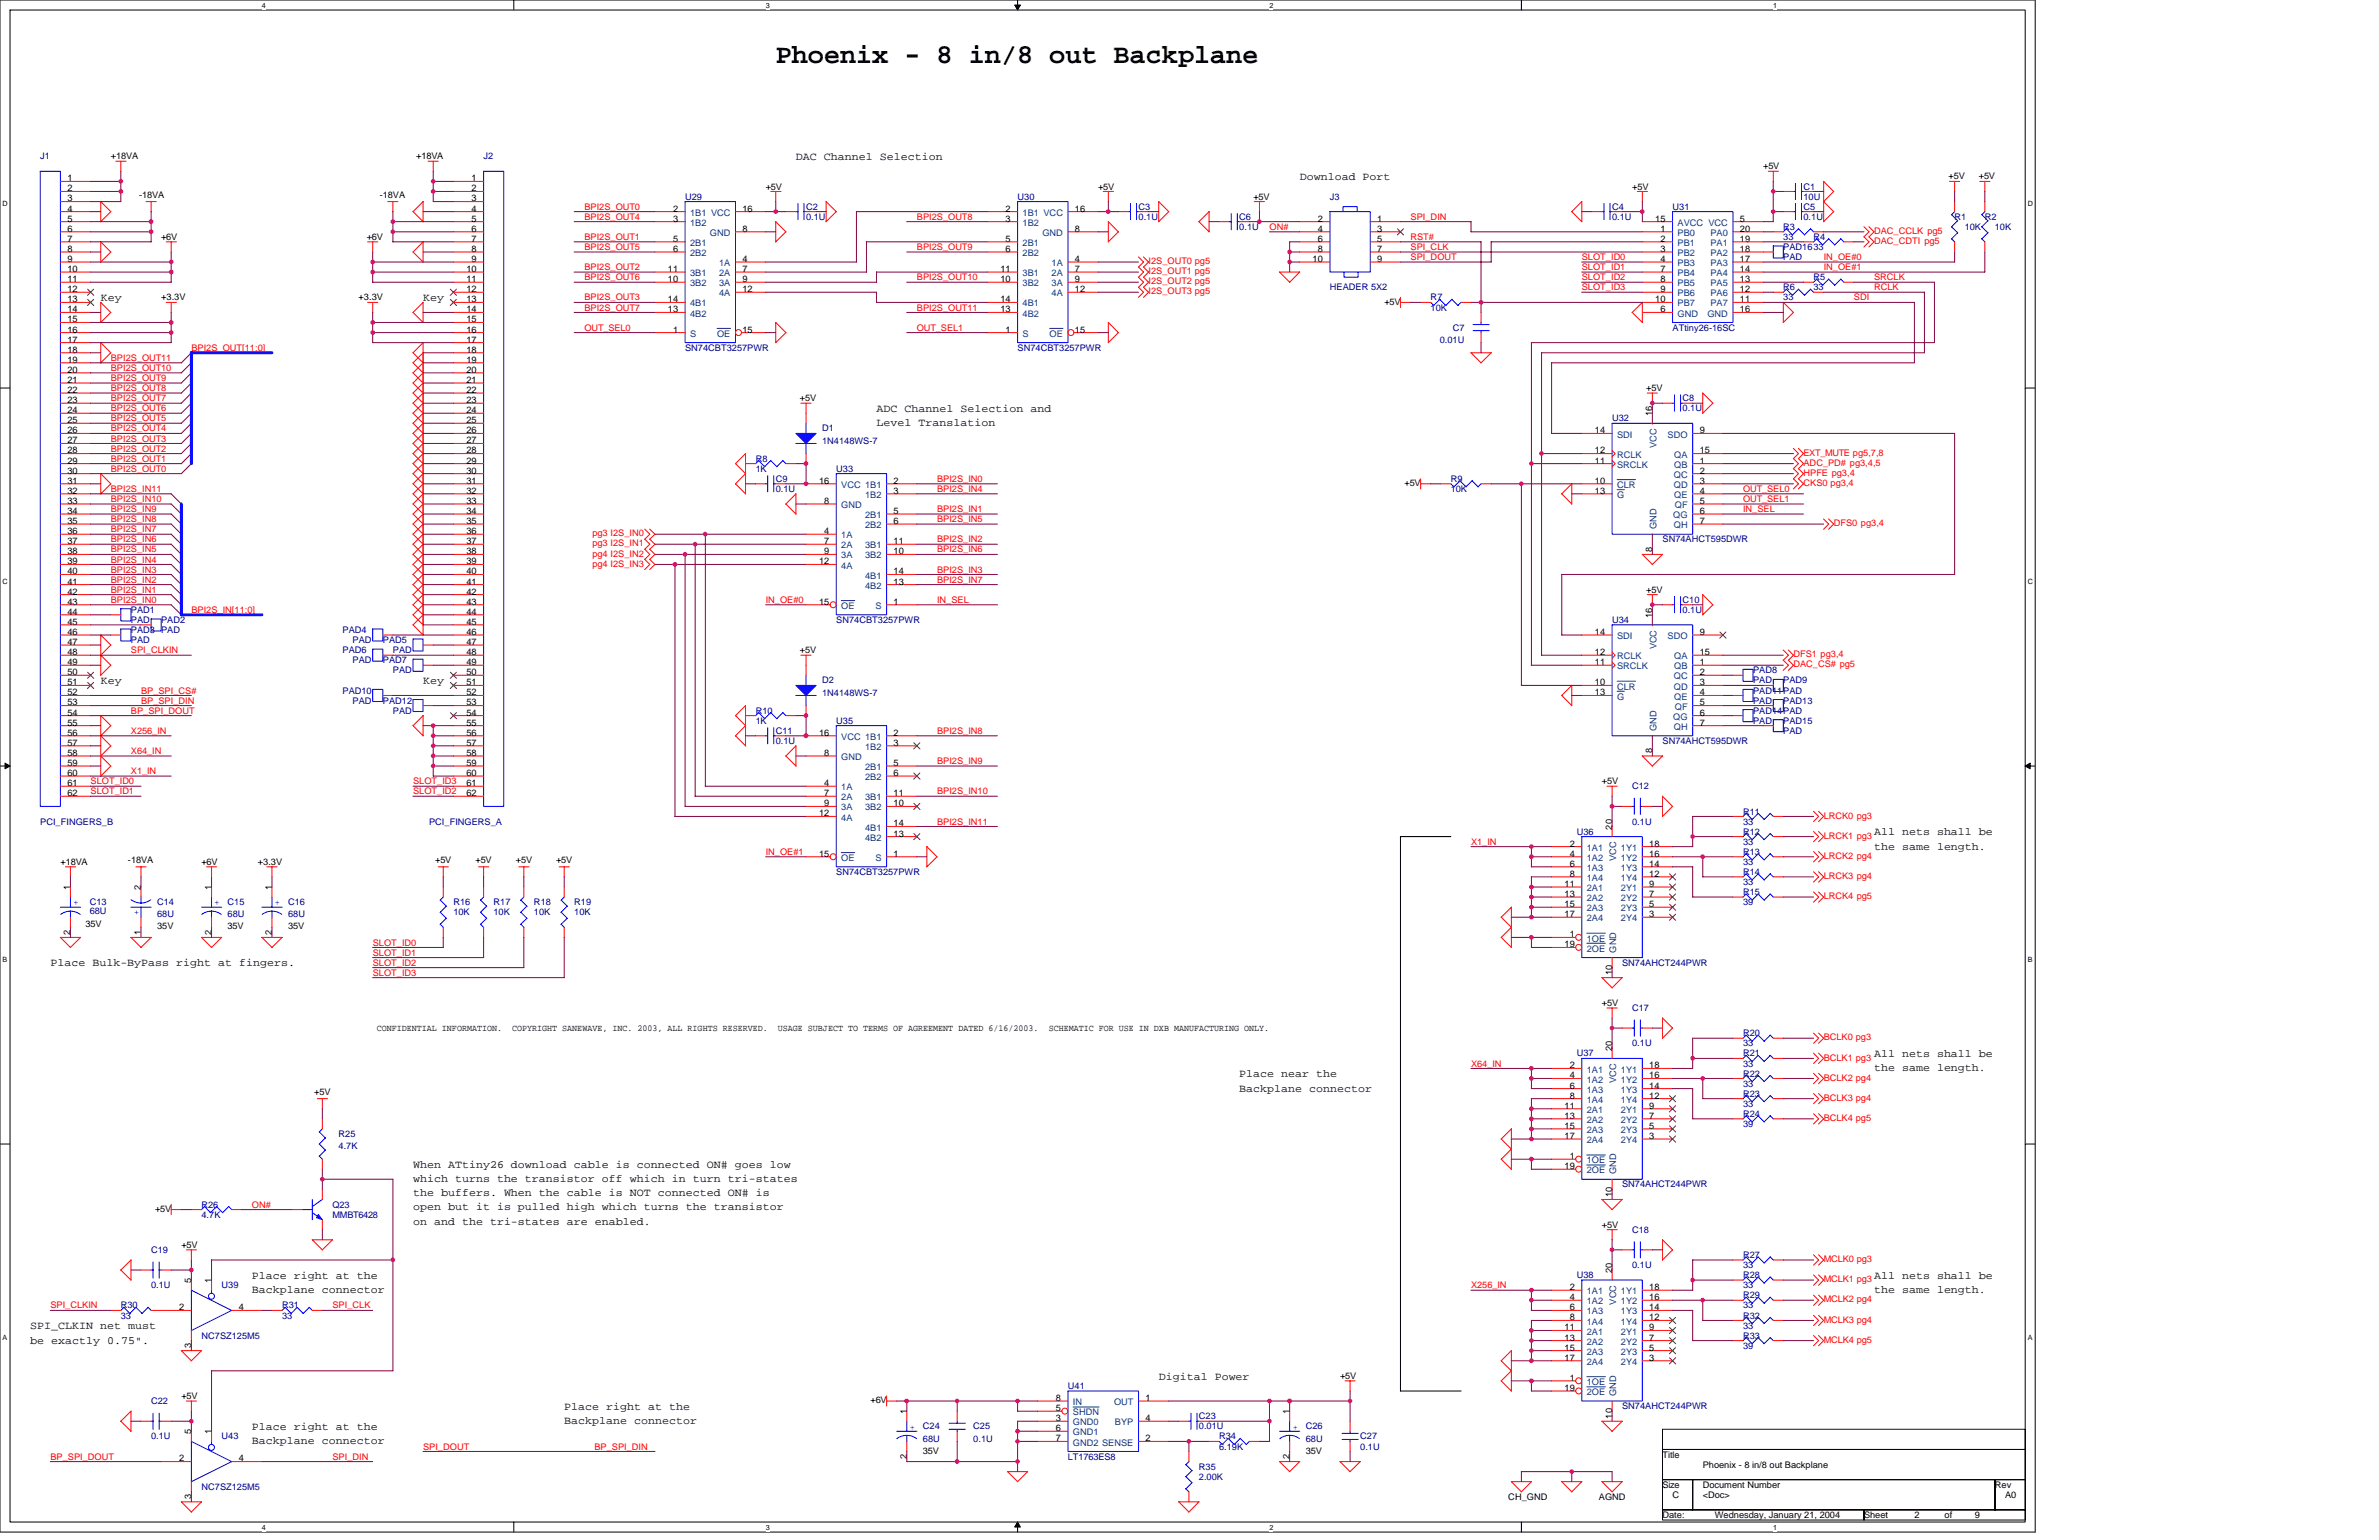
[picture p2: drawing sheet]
<svg xmlns="http://www.w3.org/2000/svg" width="432mm" height="279mm" viewBox="0 0 432 279" stroke-linecap="round" stroke-linejoin="round" font-family="sans-serif">
<defs><g id="words">
<text font-size="4.9" x="140.8" y="11.5">Phoenix - 8 in/8 out Backplane</text>
<g font-size="2">
<text x="144.5" y="29">DAC Channel Selection</text>
<text x="235.9" y="32.7">Download Port</text>
<text x="18.3" y="54.6">Key</text>
<text x="76.8" y="54.6">Key</text>
<text x="159.1" y="74.8">ADC Channel Selection and</text>
<text x="159.1" y="77.3">Level Translation</text>
<text x="18.3" y="124.1">Key</text>
<text x="76.8" y="124.1">Key</text>
<text x="340.1" y="151.6">All nets shall be</text>
<text x="340.1" y="154.2">the same length.</text>
<text x="9.1" y="175.3">Place Bulk-ByPass right at fingers.</text>
<text x="340.1" y="191.8">All nets shall be</text>
<text x="224.9" y="195.5">Place near the</text>
<text x="340.1" y="194.4">the same length.</text>
<text x="224.9" y="198.1">Backplane connector</text>
<text x="75" y="211.9">When ATtiny26 download cable is connected ON# goes low</text>
<text x="75" y="214.5">which turns the transistor off which in turn tri-states</text>
<text x="75" y="217">the buffers. When the cable is NOT connected ON# is</text>
<text x="75" y="219.6">open but it is pulled high which turns the transistor</text>
<text x="75" y="222.2">on and the tri-states are enabled.</text>
<text x="45.7" y="232">Place right at the</text>
<text x="340.1" y="232">All nets shall be</text>
<text x="45.7" y="234.6">Backplane connector</text>
<text x="340.1" y="234.6">the same length.</text>
<text x="5.5" y="241.2">SPI_CLKIN net must</text>
<text x="5.5" y="243.8">be exactly 0.75&quot;.</text>
<text x="210.3" y="250.3">Digital Power</text>
<text x="102.4" y="255.8">Place right at the</text>
<text x="45.7" y="259.5">Place right at the</text>
<text x="45.7" y="262.1">Backplane connector</text>
<text x="102.4" y="258.4">Backplane connector</text>
</g>
<g font-size="1.7" fill="#000080">
<text x="7.3" y="28.9">J1</text>
<text x="87.8" y="28.9">J2</text>
<text x="327.3" y="34.4">C1</text>
<text x="124.4" y="36.2">U29</text>
<text x="146.3" y="38.1">C2</text>
<text x="146.3" y="39.9">0.1U</text>
<text x="184.7" y="36.2">U30</text>
<text x="206.7" y="38.1">C3</text>
<text x="206.7" y="39.9">0.1U</text>
<text x="224.9" y="39.9">C6</text>
<text x="224.9" y="41.7">0.1U</text>
<text x="241.4" y="36.2">J3</text>
<text x="292.6" y="38.1">C4</text>
<text x="292.6" y="39.9">0.1U</text>
<text x="303.6" y="38.1">U31</text>
<text x="323.7" y="41.7">R3</text>
<text x="327.3" y="38.1">C5</text>
<text x="327.3" y="39.9">0.1U</text>
<text x="327.3" y="36.2">10U</text>
<text x="354.8" y="39.9">R1</text>
<text x="356.6" y="41.7">10K</text>
<text x="360.3" y="39.9">R2</text>
<text x="362.1" y="41.7">10K</text>
<text x="323.7" y="43.5">33</text>
<text x="323.7" y="45.4">PAD1633</text>
<text x="323.7" y="47.2">PAD</text>
<text x="329.2" y="43.5">R4</text>
<text x="241.4" y="52.7">HEADER 5X2</text>
<text x="323.7" y="52.7">R6</text>
<text x="329.2" y="50.8">R5</text>
<text x="329.2" y="52.7">33</text>
<text x="259.7" y="54.5">R7</text>
<text x="259.7" y="56.3">10K</text>
<text x="263.7" y="60">C7</text>
<text x="303.6" y="60">ATtiny26-16SC</text>
<text x="323.7" y="54.5">33</text>
<text x="124.4" y="63.6">SN74CBT3257PWR</text>
<text x="184.7" y="63.6">SN74CBT3257PWR</text>
<text x="261.3" y="62.2">0.01U</text>
<text x="292.6" y="76.5">U32</text>
<text x="305.4" y="72.8">C8</text>
<text x="305.4" y="74.6">0.1U</text>
<text x="137.2" y="83.8">R8</text>
<text x="149.2" y="78.3">D1</text>
<text x="149.2" y="80.5">1N4148WS-7</text>
<text x="137.2" y="85.6">1K</text>
<text x="140.8" y="87.4">C9</text>
<text x="140.8" y="89.3">0.1U</text>
<text x="151.8" y="85.6">U33</text>
<text x="263.3" y="87.4">R9</text>
<text x="263.3" y="89.3">10K</text>
<text x="301.8" y="98.4">SN74AHCT595DWR</text>
<text x="23.8" y="111.2">PAD1</text>
<text x="23.8" y="113">PAD</text>
<text x="29.3" y="113">PAD2</text>
<text x="151.8" y="113">SN74CBT3257PWR</text>
<text x="292.6" y="113">U34</text>
<text x="305.4" y="109.4">C10</text>
<text x="305.4" y="111.2">0.1U</text>
<text x="23.8" y="114.9">PAD3 PAD</text>
<text x="23.8" y="116.7">PAD</text>
<text x="62.2" y="114.9">PAD4</text>
<text x="62.2" y="118.5">PAD6</text>
<text x="64" y="116.7">PAD</text>
<text x="69.5" y="116.7">PAD5</text>
<text x="71.3" y="118.5">PAD</text>
<text x="62.2" y="125.8">PAD10</text>
<text x="64" y="120.4">PAD</text>
<text x="69.5" y="120.4">PAD7</text>
<text x="71.3" y="122.2">PAD</text>
<text x="149.2" y="124">D2</text>
<text x="318.2" y="122.2">PAD8</text>
<text x="318.2" y="124">PAD</text>
<text x="318.2" y="125.8">PAD11PAD</text>
<text x="323.7" y="124">PAD9</text>
<text x="64" y="127.7">PAD</text>
<text x="69.5" y="127.7">PAD12</text>
<text x="71.3" y="129.5">PAD</text>
<text x="137.2" y="129.5">R10</text>
<text x="137.2" y="131.3">1K</text>
<text x="149.2" y="126.2">1N4148WS-7</text>
<text x="151.8" y="131.3">U35</text>
<text x="318.2" y="127.7">PAD</text>
<text x="318.2" y="129.5">PAD14PAD</text>
<text x="318.2" y="131.3">PAD</text>
<text x="323.7" y="127.7">PAD13</text>
<text x="323.7" y="131.3">PAD15</text>
<text x="140.8" y="133.1">C11</text>
<text x="140.8" y="135">0.1U</text>
<text x="301.8" y="135">SN74AHCT595DWR</text>
<text x="323.7" y="133.1">PAD</text>
<text x="296.2" y="143.2">C12</text>
<text x="7.3" y="149.6">PCI_FINGERS_B</text>
<text x="77.9" y="149.6">PCI_FINGERS_A</text>
<text x="296.2" y="149.6">0.1U</text>
<text x="316.4" y="147.8">R11</text>
<text x="316.4" y="149.6">33</text>
<text x="286.2" y="151.4">U36</text>
<text x="316.4" y="151.4">R12</text>
<text x="316.4" y="153.3">33</text>
<text x="316.4" y="155.1">R13</text>
<text x="151.8" y="158.8">SN74CBT3257PWR</text>
<text x="316.4" y="156.9">33</text>
<text x="316.4" y="158.7">R14</text>
<text x="316.4" y="160.6">33</text>
<text x="16.3" y="164.2">C13</text>
<text x="16.3" y="165.9">68U</text>
<text x="28.5" y="164.2">C14</text>
<text x="28.5" y="166.4">68U</text>
<text x="41.3" y="164.2">C15</text>
<text x="41.3" y="166.4">68U</text>
<text x="52.3" y="164.2">C16</text>
<text x="52.3" y="166.4">68U</text>
<text x="82.3" y="164.2">R16</text>
<text x="82.3" y="166.1">10K</text>
<text x="89.6" y="164.2">R17</text>
<text x="89.6" y="166.1">10K</text>
<text x="96.9" y="164.2">R18</text>
<text x="96.9" y="166.1">10K</text>
<text x="104.2" y="164.2">R19</text>
<text x="104.2" y="166.1">10K</text>
<text x="316.4" y="162.4">R15</text>
<text x="316.4" y="164.2">39</text>
<text x="294.4" y="175.2">SN74AHCT244PWR</text>
<text x="296.2" y="183.4">C17</text>
<text x="286.2" y="191.7">U37</text>
<text x="296.2" y="189.8">0.1U</text>
<text x="316.4" y="188">R20</text>
<text x="316.4" y="189.8">33</text>
<text x="316.4" y="191.7">R21</text>
<text x="316.4" y="193.5">33</text>
<text x="316.4" y="195.3">R22</text>
<text x="316.4" y="197.1">33</text>
<text x="316.4" y="202.6">R24</text>
<text x="316.4" y="199">R23</text>
<text x="316.4" y="200.8">33</text>
<text x="61.4" y="206.3">R25</text>
<text x="61.4" y="208.5">4.7K</text>
<text x="316.4" y="204.5">39</text>
<text x="294.4" y="215.4">SN74AHCT244PWR</text>
<text x="36.6" y="219.1">R26</text>
<text x="36.6" y="220.9">4.7K</text>
<text x="60.3" y="219.1">Q23</text>
<text x="60.3" y="220.9">MMBT6428</text>
<text x="27.4" y="227.3">C19</text>
<text x="296.2" y="223.7">C18</text>
<text x="27.4" y="233.7">0.1U</text>
<text x="40.2" y="233.7">U39</text>
<text x="286.2" y="231.9">U38</text>
<text x="296.2" y="230.1">0.1U</text>
<text x="316.4" y="231.9">R28</text>
<text x="316.4" y="233.7">33</text>
<text x="316.4" y="228.2">R27</text>
<text x="316.4" y="230.1">33</text>
<text x="21.9" y="237.4">R30</text>
<text x="21.9" y="239.2">33</text>
<text x="51.2" y="237.4">R31</text>
<text x="51.2" y="239.2">33</text>
<text x="316.4" y="239.2">R32</text>
<text x="316.4" y="235.6">R29</text>
<text x="316.4" y="237.4">33</text>
<text x="36.6" y="242.9">NC7SZ125M5</text>
<text x="316.4" y="241">33</text>
<text x="316.4" y="242.9">R33</text>
<text x="316.4" y="244.7">39</text>
<text x="27.4" y="254.8">C22</text>
<text x="193.8" y="252">U41</text>
<text x="217.6" y="257.5">C23</text>
<text x="294.4" y="255.7">SN74AHCT244PWR</text>
<text x="27.4" y="261.2">0.1U</text>
<text x="40.2" y="261.2">U43</text>
<text x="167.5" y="259.3">C24</text>
<text x="167.5" y="261.5">68U</text>
<text x="176.7" y="259.3">C25</text>
<text x="176.7" y="261.5">0.1U</text>
<text x="217.6" y="259.3">0.01U</text>
<text x="221.3" y="261.2">R34</text>
<text x="221.3" y="263">6.19K</text>
<text x="237" y="259.3">C26</text>
<text x="237" y="261.5">68U</text>
<text x="246.9" y="261.2">C27</text>
<text x="246.9" y="263">0.1U</text>
<text x="193.8" y="264.8">LT1763ES8</text>
<text x="217.6" y="266.7">R35</text>
<text x="217.6" y="268.5">2.00K</text>
<text x="36.6" y="270.3">NC7SZ125M5</text>
</g>
<g font-size="1.7">
<text x="20.1" y="28.9">+18VA</text>
<text x="75.5" y="28.9">+18VA</text>
<text x="12.2" y="32.9">1</text>
<text x="12.2" y="34.7">2</text>
<text x="25.2" y="35.9">-18VA</text>
<text x="68.9" y="35.9">-18VA</text>
<text x="85.6" y="32.9">1</text>
<text x="85.6" y="34.7">2</text>
<text x="139" y="34.4">+5V</text>
<text x="199.3" y="34.4">+5V</text>
<text x="296.2" y="34.4">+5V</text>
<text x="320" y="30.7">+5V</text>
<text x="353.7" y="32.6">+5V</text>
<text x="359.2" y="32.6">+5V</text>
<text x="12.2" y="36.6">3</text>
<text x="12.2" y="38.4">4</text>
<text x="12.2" y="40.2">5</text>
<text x="85.6" y="36.6">3</text>
<text x="85.6" y="38.4">4</text>
<text x="85.6" y="40.2">5</text>
<text x="122.2" y="38.4">2</text>
<text x="122.2" y="40.2">3</text>
<text x="134.8" y="38.4">16</text>
<text x="182.5" y="38.4">2</text>
<text x="182.5" y="40.2">3</text>
<text x="195.1" y="38.4">16</text>
<text x="227.5" y="36.2">+5V</text>
<text x="239.2" y="40.2">2</text>
<text x="250" y="40.2">1</text>
<text x="300.4" y="40.2">15</text>
<text x="315.8" y="40.2">5</text>
<text x="12.2" y="42">6</text>
<text x="12.2" y="43.9">7</text>
<text x="12.2" y="45.7">8</text>
<text x="12.2" y="47.5">9</text>
<text x="29.3" y="43.5">+6V</text>
<text x="66.6" y="43.5">+6V</text>
<text x="85.6" y="42">6</text>
<text x="85.6" y="43.9">7</text>
<text x="85.6" y="45.7">8</text>
<text x="85.6" y="47.5">9</text>
<text x="122.2" y="43.9">5</text>
<text x="122.2" y="45.7">6</text>
<text x="134.8" y="47.5">4</text>
<text x="134.8" y="42">8</text>
<text x="182.5" y="43.9">5</text>
<text x="182.5" y="45.7">6</text>
<text x="195.1" y="47.5">4</text>
<text x="195.1" y="42">8</text>
<text x="238.3" y="47.5">10</text>
<text x="239.2" y="42">4</text>
<text x="239.2" y="43.9">6</text>
<text x="239.2" y="45.7">8</text>
<text x="250" y="42">3</text>
<text x="250" y="43.9">5</text>
<text x="250" y="45.7">7</text>
<text x="250" y="47.5">9</text>
<text x="301.4" y="42">1</text>
<text x="301.4" y="43.9">2</text>
<text x="301.4" y="45.7">3</text>
<text x="301.4" y="47.5">4</text>
<text x="315.8" y="42">20</text>
<text x="315.8" y="43.9">19</text>
<text x="315.8" y="45.7">18</text>
<text x="315.8" y="47.5">17</text>
<text x="12.2" y="49.3">10</text>
<text x="12.2" y="51.2">11</text>
<text x="12.2" y="53">12</text>
<text x="84.6" y="49.3">10</text>
<text x="84.6" y="51.2">11</text>
<text x="84.6" y="53">12</text>
<text x="121.2" y="49.3">11</text>
<text x="121.2" y="51.2">10</text>
<text x="134.8" y="49.3">7</text>
<text x="134.8" y="51.2">9</text>
<text x="134.8" y="53">12</text>
<text x="181.6" y="49.3">11</text>
<text x="181.6" y="51.2">10</text>
<text x="195.1" y="49.3">7</text>
<text x="195.1" y="51.2">9</text>
<text x="195.1" y="53">12</text>
<text x="301.4" y="49.3">7</text>
<text x="301.4" y="51.2">8</text>
<text x="301.4" y="53">9</text>
<text x="315.8" y="49.3">14</text>
<text x="315.8" y="51.2">13</text>
<text x="315.8" y="53">12</text>
<text x="12.2" y="54.8">13</text>
<text x="12.2" y="56.7">14</text>
<text x="12.2" y="58.5">15</text>
<text x="29.3" y="54.5">+3.3V</text>
<text x="65.1" y="54.5">+3.3V</text>
<text x="84.6" y="54.8">13</text>
<text x="84.6" y="56.7">14</text>
<text x="84.6" y="58.5">15</text>
<text x="121.2" y="54.8">14</text>
<text x="121.2" y="56.7">13</text>
<text x="181.6" y="54.8">14</text>
<text x="181.6" y="56.7">13</text>
<text x="251.3" y="55.2">+5V</text>
<text x="300.4" y="54.8">10</text>
<text x="301.4" y="56.7">6</text>
<text x="315.8" y="54.8">11</text>
<text x="315.8" y="56.7">16</text>
<text x="12.2" y="60.3">16</text>
<text x="12.2" y="62.1">17</text>
<text x="12.2" y="64">18</text>
<text x="12.2" y="65.8">19</text>
<text x="84.6" y="60.3">16</text>
<text x="84.6" y="62.1">17</text>
<text x="84.6" y="64">18</text>
<text x="84.6" y="65.8">19</text>
<text x="122.2" y="60.3">1</text>
<text x="134.8" y="60.3">15</text>
<text x="182.5" y="60.3">1</text>
<text x="195.1" y="60.3">15</text>
<text x="12.2" y="67.6">20</text>
<text x="12.2" y="69.5">21</text>
<text x="12.2" y="71.3">22</text>
<text x="84.6" y="67.6">20</text>
<text x="84.6" y="69.5">21</text>
<text x="84.6" y="71.3">22</text>
<text x="298.8" y="71">+5V</text>
<text x="12.2" y="73.1">23</text>
<text x="12.2" y="75">24</text>
<text x="12.2" y="76.8">25</text>
<text x="84.6" y="73.1">23</text>
<text x="84.6" y="75">24</text>
<text x="84.6" y="76.8">25</text>
<text x="145.2" y="72.8">+5V</text>
<text x="299.9" y="75.5" transform="rotate(-90 299.9 75.5)">16</text>
<text x="12.2" y="78.6">26</text>
<text x="12.2" y="80.4">27</text>
<text x="12.2" y="82.3">28</text>
<text x="84.6" y="78.6">26</text>
<text x="84.6" y="80.4">27</text>
<text x="84.6" y="82.3">28</text>
<text x="289.5" y="78.6">14</text>
<text x="289.5" y="82.3">12</text>
<text x="308.5" y="78.6">9</text>
<text x="308.5" y="82.3">15</text>
<text x="12.2" y="84.1">29</text>
<text x="12.2" y="85.9">30</text>
<text x="12.2" y="87.8">31</text>
<text x="12.2" y="89.6">32</text>
<text x="84.6" y="84.1">29</text>
<text x="84.6" y="85.9">30</text>
<text x="84.6" y="87.8">31</text>
<text x="84.6" y="89.6">32</text>
<text x="148.7" y="87.8">16</text>
<text x="162.2" y="87.8">2</text>
<text x="162.2" y="89.6">3</text>
<text x="254.9" y="88.2">+5V</text>
<text x="289.5" y="87.8">10</text>
<text x="289.5" y="89.6">13</text>
<text x="289.5" y="84.1">11</text>
<text x="308.5" y="84.1">1</text>
<text x="308.5" y="85.9">2</text>
<text x="308.5" y="87.8">3</text>
<text x="308.5" y="89.6">4</text>
<text x="12.2" y="91.4">33</text>
<text x="12.2" y="93.2">34</text>
<text x="12.2" y="95.1">35</text>
<text x="84.6" y="91.4">33</text>
<text x="84.6" y="93.2">34</text>
<text x="84.6" y="95.1">35</text>
<text x="149.6" y="91.4">8</text>
<text x="162.2" y="93.2">5</text>
<text x="162.2" y="95.1">6</text>
<text x="308.5" y="91.4">5</text>
<text x="308.5" y="93.2">6</text>
<text x="308.5" y="95.1">7</text>
<text x="12.2" y="96.9">36</text>
<text x="12.2" y="98.7">37</text>
<text x="12.2" y="100.6">38</text>
<text x="84.6" y="96.9">36</text>
<text x="84.6" y="98.7">37</text>
<text x="84.6" y="100.6">38</text>
<text x="149.6" y="96.9">4</text>
<text x="149.6" y="98.7">7</text>
<text x="149.6" y="100.6">9</text>
<text x="162.2" y="98.7">11</text>
<text x="162.2" y="100.6">10</text>
<text x="299.9" y="100.1" transform="rotate(-90 299.9 100.1)">8</text>
<text x="12.2" y="102.4">39</text>
<text x="12.2" y="104.2">40</text>
<text x="12.2" y="106">41</text>
<text x="12.2" y="107.9">42</text>
<text x="84.6" y="102.4">39</text>
<text x="84.6" y="104.2">40</text>
<text x="84.6" y="106">41</text>
<text x="84.6" y="107.9">42</text>
<text x="148.7" y="102.4">12</text>
<text x="162.2" y="104.2">14</text>
<text x="162.2" y="106">13</text>
<text x="298.8" y="107.5">+5V</text>
<text x="12.2" y="109.7">43</text>
<text x="12.2" y="111.5">44</text>
<text x="12.2" y="113.3">45</text>
<text x="84.6" y="109.7">43</text>
<text x="84.6" y="111.5">44</text>
<text x="84.6" y="113.3">45</text>
<text x="148.7" y="109.7">15</text>
<text x="162.2" y="109.7">1</text>
<text x="299.9" y="112.1" transform="rotate(-90 299.9 112.1)">16</text>
<text x="12.2" y="115.2">46</text>
<text x="12.2" y="117">47</text>
<text x="12.2" y="118.9">48</text>
<text x="84.6" y="115.2">46</text>
<text x="84.6" y="117">47</text>
<text x="84.6" y="118.9">48</text>
<text x="145.2" y="118.5">+5V</text>
<text x="289.5" y="115.2">14</text>
<text x="289.5" y="118.9">12</text>
<text x="308.5" y="115.2">9</text>
<text x="308.5" y="118.9">15</text>
<text x="12.2" y="120.7">49</text>
<text x="12.2" y="122.5">50</text>
<text x="12.2" y="124.3">51</text>
<text x="84.6" y="120.7">49</text>
<text x="84.6" y="122.5">50</text>
<text x="84.6" y="124.3">51</text>
<text x="289.5" y="124.3">10</text>
<text x="289.5" y="120.7">11</text>
<text x="308.5" y="120.7">1</text>
<text x="308.5" y="122.5">2</text>
<text x="308.5" y="124.3">3</text>
<text x="12.2" y="126.2">52</text>
<text x="12.2" y="128">53</text>
<text x="12.2" y="129.8">54</text>
<text x="12.2" y="131.6">55</text>
<text x="84.6" y="126.2">52</text>
<text x="84.6" y="128">53</text>
<text x="84.6" y="129.8">54</text>
<text x="84.6" y="131.6">55</text>
<text x="289.5" y="126.2">13</text>
<text x="308.5" y="126.2">4</text>
<text x="308.5" y="128">5</text>
<text x="308.5" y="129.8">6</text>
<text x="308.5" y="131.6">7</text>
<text x="12.2" y="133.5">56</text>
<text x="12.2" y="135.3">57</text>
<text x="12.2" y="137.1">58</text>
<text x="84.6" y="133.5">56</text>
<text x="84.6" y="135.3">57</text>
<text x="84.6" y="137.1">58</text>
<text x="148.7" y="133.5">16</text>
<text x="149.6" y="137.1">8</text>
<text x="162.2" y="133.5">2</text>
<text x="162.2" y="135.3">3</text>
<text x="299.9" y="136.7" transform="rotate(-90 299.9 136.7)">8</text>
<text x="12.2" y="139">59</text>
<text x="12.2" y="140.8">60</text>
<text x="12.2" y="142.6">61</text>
<text x="84.6" y="139">59</text>
<text x="84.6" y="140.8">60</text>
<text x="84.6" y="142.6">61</text>
<text x="149.6" y="142.6">4</text>
<text x="162.2" y="139">5</text>
<text x="162.2" y="140.8">6</text>
<text x="290.8" y="142.3">+5V</text>
<text x="12.2" y="144.4">62</text>
<text x="84.6" y="144.4">62</text>
<text x="148.7" y="148.1">12</text>
<text x="149.6" y="144.4">7</text>
<text x="149.6" y="146.3">9</text>
<text x="162.2" y="144.4">11</text>
<text x="162.2" y="146.3">10</text>
<text x="162.2" y="149.9">14</text>
<text x="148.7" y="155.4">15</text>
<text x="162.2" y="151.8">13</text>
<text x="162.2" y="155.4">1</text>
<text x="284.9" y="153.6">2</text>
<text x="284.9" y="155.4">4</text>
<text x="292.6" y="150.5" transform="rotate(-90 292.6 150.5)">20</text>
<text x="299.4" y="153.6">18</text>
<text x="299.4" y="155.4">16</text>
<text x="11" y="156.9">+18VA</text>
<text x="12.8" y="161.5" transform="rotate(-90 12.8 161.5)">1</text>
<text x="23.2" y="156.5">-18VA</text>
<text x="25.6" y="161.5" transform="rotate(-90 25.6 161.5)">2</text>
<text x="36.6" y="156.9">+6V</text>
<text x="38.4" y="161.5" transform="rotate(-90 38.4 161.5)">1</text>
<text x="46.8" y="156.9">+3.3V</text>
<text x="49.3" y="161.5" transform="rotate(-90 49.3 161.5)">1</text>
<text x="79" y="156.5">+5V</text>
<text x="86.3" y="156.5">+5V</text>
<text x="93.6" y="156.5">+5V</text>
<text x="100.9" y="156.5">+5V</text>
<text x="284" y="160.9">11</text>
<text x="284.9" y="157.2">6</text>
<text x="284.9" y="159.1">8</text>
<text x="299.4" y="157.2">14</text>
<text x="299.4" y="159.1">12</text>
<text x="299.4" y="160.9">9</text>
<text x="284" y="162.7">13</text>
<text x="284" y="164.6">15</text>
<text x="284" y="166.4">17</text>
<text x="299.4" y="162.7">7</text>
<text x="299.4" y="164.6">5</text>
<text x="299.4" y="166.4">3</text>
<text x="12.8" y="169.6" transform="rotate(-90 12.8 169.6)">2</text>
<text x="15.5" y="168.3">35V</text>
<text x="25.6" y="169.6" transform="rotate(-90 25.6 169.6)">1</text>
<text x="28.5" y="168.6">35V</text>
<text x="38.4" y="169.6" transform="rotate(-90 38.4 169.6)">2</text>
<text x="41.3" y="168.6">35V</text>
<text x="49.3" y="169.6" transform="rotate(-90 49.3 169.6)">2</text>
<text x="52.3" y="168.6">35V</text>
<text x="284" y="171.9">19</text>
<text x="284.9" y="170.1">1</text>
<text x="292.6" y="176.9" transform="rotate(-90 292.6 176.9)">10</text>
<text x="290.8" y="182.5">+5V</text>
<text x="68.4" y="187.1">CONFIDENTIAL INFORMATION.</text>
<text x="93" y="187.1">COPYRIGHT SANEWAVE, INC. 2003, ALL RIGHTS RESERVED.</text>
<text x="141.2" y="187.1">USAGE SUBJECT TO TERMS OF AGREEMENT DATED 6/16/2003.</text>
<text x="190.3" y="187.1">SCHEMATIC FOR USE IN DXB MANUFACTURING ONLY.</text>
<text x="292.6" y="190.8" transform="rotate(-90 292.6 190.8)">20</text>
<text x="284.9" y="193.8">2</text>
<text x="284.9" y="195.6">4</text>
<text x="284.9" y="197.5">6</text>
<text x="299.4" y="193.8">18</text>
<text x="299.4" y="195.6">16</text>
<text x="299.4" y="197.5">14</text>
<text x="57" y="198.6">+5V</text>
<text x="284" y="201.1">11</text>
<text x="284" y="203">13</text>
<text x="284.9" y="199.3">8</text>
<text x="299.4" y="199.3">12</text>
<text x="299.4" y="201.1">9</text>
<text x="299.4" y="203">7</text>
<text x="284" y="204.8">15</text>
<text x="284" y="206.6">17</text>
<text x="299.4" y="204.8">5</text>
<text x="299.4" y="206.6">3</text>
<text x="284" y="212.1">19</text>
<text x="284.9" y="210.3">1</text>
<text x="28.2" y="219.8">+5V</text>
<text x="292.6" y="217.1" transform="rotate(-90 292.6 217.1)">10</text>
<text x="32.9" y="226.4">+5V</text>
<text x="290.8" y="222.8">+5V</text>
<text x="34.7" y="232.8" transform="rotate(-90 34.7 232.8)">5</text>
<text x="38.4" y="232.8" transform="rotate(-90 38.4 232.8)">1</text>
<text x="292.6" y="231" transform="rotate(-90 292.6 231)">20</text>
<text x="32.5" y="237.7">2</text>
<text x="43.3" y="237.7">4</text>
<text x="284.9" y="234.1">2</text>
<text x="284.9" y="235.9">4</text>
<text x="284.9" y="237.7">6</text>
<text x="284.9" y="239.5">8</text>
<text x="299.4" y="234.1">18</text>
<text x="299.4" y="235.9">16</text>
<text x="299.4" y="237.7">14</text>
<text x="299.4" y="239.5">12</text>
<text x="34.7" y="244.6" transform="rotate(-90 34.7 244.6)">3</text>
<text x="284" y="241.4">11</text>
<text x="284" y="243.2">13</text>
<text x="284" y="245">15</text>
<text x="299.4" y="241.4">9</text>
<text x="299.4" y="243.2">7</text>
<text x="299.4" y="245">5</text>
<text x="243.2" y="250.2">+5V</text>
<text x="284" y="246.9">17</text>
<text x="284.9" y="250.5">1</text>
<text x="299.4" y="246.9">3</text>
<text x="32.9" y="253.9">+5V</text>
<text x="158" y="254.6">+6V</text>
<text x="164.6" y="256.6" transform="rotate(-90 164.6 256.6)">1</text>
<text x="191.6" y="254.2">8</text>
<text x="191.6" y="256">5</text>
<text x="191.6" y="257.8">3</text>
<text x="207.9" y="254.2">1</text>
<text x="207.9" y="257.8">4</text>
<text x="234.1" y="256.6" transform="rotate(-90 234.1 256.6)">1</text>
<text x="284" y="252.3">19</text>
<text x="292.6" y="257.4" transform="rotate(-90 292.6 257.4)">10</text>
<text x="34.7" y="260.2" transform="rotate(-90 34.7 260.2)">5</text>
<text x="38.4" y="260.2" transform="rotate(-90 38.4 260.2)">1</text>
<text x="167.5" y="263.7">35V</text>
<text x="191.6" y="259.7">6</text>
<text x="191.6" y="261.5">7</text>
<text x="207.9" y="261.5">2</text>
<text x="237" y="263.7">35V</text>
<text x="32.5" y="265.2">2</text>
<text x="43.3" y="265.2">4</text>
<text x="164.6" y="264.7" transform="rotate(-90 164.6 264.7)">2</text>
<text x="234.1" y="264.7" transform="rotate(-90 234.1 264.7)">2</text>
<text x="301.8" y="264.5">Title</text>
<text x="301.8" y="269.9">Size</text>
<text x="309.1" y="269.9">Document Number</text>
<text x="309.1" y="266.3">Phoenix - 8 in/8 out Backplane</text>
<text x="362.1" y="269.9">Rev</text>
<text x="34.7" y="272" transform="rotate(-90 34.7 272)">3</text>
<text x="273.8" y="272.1">CH_GND</text>
<text x="290.2" y="272.1">AGND</text>
<text x="301.8" y="275.4">Date:</text>
<text x="303.6" y="271.8">C</text>
<text x="309.1" y="271.8">&lt;Doc&gt;</text>
<text x="311.3" y="275.4">Wednesday, January 21, 2004</text>
<text x="338.3" y="275.4">Sheet</text>
<text x="347.5" y="275.4">2</text>
<text x="353" y="275.4">of</text>
<text x="358.4" y="275.4">9</text>
<text x="363.9" y="271.8">A0</text>
</g>
<g font-size="1.7" fill="#f00">
<text x="106.1" y="39.9">BPI2S_OUT4</text>
<text x="106.1" y="38.1">BPI2S_OUT0</text>
<text x="166.4" y="39.9">BPI2S_OUT8</text>
<text x="230.4" y="41.7">ON#</text>
<text x="256" y="39.9">SPI_DIN</text>
<text x="106.1" y="45.4">BPI2S_OUT5</text>
<text x="106.1" y="43.5">BPI2S_OUT1</text>
<text x="166.4" y="45.4">BPI2S_OUT9</text>
<text x="208.5" y="47.9">I2S_OUT0 pg5</text>
<text x="256" y="45.4">SPI_CLK</text>
<text x="256" y="47.2">SPI_DOUT</text>
<text x="256" y="43.5">RST#</text>
<text x="287.1" y="47.2">SLOT_ID0</text>
<text x="331" y="47.2">IN_OE#0</text>
<text x="340.1" y="42.4">DAC_CCLK pg5</text>
<text x="340.1" y="44.3">DAC_CDTI pg5</text>
<text x="106.1" y="50.8">BPI2S_OUT6</text>
<text x="106.1" y="49">BPI2S_OUT2</text>
<text x="166.4" y="50.8">BPI2S_OUT10</text>
<text x="208.5" y="49.8">I2S_OUT1 pg5</text>
<text x="208.5" y="51.6">I2S_OUT2 pg5</text>
<text x="208.5" y="53.4">I2S_OUT3 pg5</text>
<text x="287.1" y="49">SLOT_ID1</text>
<text x="287.1" y="50.8">SLOT_ID2</text>
<text x="287.1" y="52.7">SLOT_ID3</text>
<text x="331" y="49">IN_OE#1</text>
<text x="340.1" y="50.8">SRCLK</text>
<text x="340.1" y="52.7">RCLK</text>
<text x="106.1" y="54.5">BPI2S_OUT3</text>
<text x="106.1" y="56.3">BPI2S_OUT7</text>
<text x="106.1" y="60">OUT_SEL0</text>
<text x="166.4" y="56.3">BPI2S_OUT11</text>
<text x="166.4" y="60">OUT_SEL1</text>
<text x="336.5" y="54.5">SDI</text>
<text x="20.1" y="65.5">BPI2S_OUT11</text>
<text x="34.7" y="63.6">BPI2S_OUT[11:0]</text>
<text x="20.1" y="69.1">BPI2S_OUT9</text>
<text x="20.1" y="71">BPI2S_OUT8</text>
<text x="20.1" y="67.3">BPI2S_OUT10</text>
<text x="20.1" y="76.5">BPI2S_OUT5</text>
<text x="20.1" y="74.6">BPI2S_OUT6</text>
<text x="20.1" y="72.8">BPI2S_OUT7</text>
<text x="20.1" y="80.1">BPI2S_OUT3</text>
<text x="20.1" y="78.3">BPI2S_OUT4</text>
<text x="20.1" y="81.9">BPI2S_OUT2</text>
<text x="20.1" y="83.8">BPI2S_OUT1</text>
<text x="327.3" y="82.7">EXT_MUTE pg5,7,8</text>
<text x="20.1" y="89.3">BPI2S_IN11</text>
<text x="20.1" y="85.6">BPI2S_OUT0</text>
<text x="170.1" y="89.3">BPI2S_IN4</text>
<text x="170.1" y="87.4">BPI2S_IN0</text>
<text x="316.4" y="89.3">OUT_SEL0</text>
<text x="327.3" y="84.5">ADC_PD# pg3,4,5</text>
<text x="327.3" y="86.3">HPFE pg3,4</text>
<text x="327.3" y="88.2">CKS0 pg3,4</text>
<text x="20.1" y="91.1">BPI2S_IN10</text>
<text x="20.1" y="94.7">BPI2S_IN8</text>
<text x="20.1" y="92.9">BPI2S_IN9</text>
<text x="170.1" y="94.7">BPI2S_IN5</text>
<text x="170.1" y="92.9">BPI2S_IN1</text>
<text x="316.4" y="91.1">OUT_SEL1</text>
<text x="316.4" y="92.9">IN_SEL</text>
<text x="332.8" y="95.5">DFS0 pg3,4</text>
<text x="20.1" y="100.2">BPI2S_IN5</text>
<text x="20.1" y="98.4">BPI2S_IN6</text>
<text x="20.1" y="96.6">BPI2S_IN7</text>
<text x="107.5" y="97.3">pg3 I2S_IN0</text>
<text x="107.5" y="99.1">pg3 I2S_IN1</text>
<text x="107.5" y="101">pg4 I2S_IN2</text>
<text x="170.1" y="100.2">BPI2S_IN6</text>
<text x="170.1" y="98.4">BPI2S_IN2</text>
<text x="20.1" y="103.9">BPI2S_IN3</text>
<text x="20.1" y="107.5">BPI2S_IN1</text>
<text x="20.1" y="105.7">BPI2S_IN2</text>
<text x="20.1" y="102.1">BPI2S_IN4</text>
<text x="107.5" y="102.8">pg4 I2S_IN3</text>
<text x="170.1" y="105.7">BPI2S_IN7</text>
<text x="170.1" y="103.9">BPI2S_IN3</text>
<text x="20.1" y="109.4">BPI2S_IN0</text>
<text x="34.7" y="111.2">BPI2S_IN[11:0]</text>
<text x="139" y="109.4">IN_OE#0</text>
<text x="170.1" y="109.4">IN_SEL</text>
<text x="23.8" y="118.5">SPI_CLKIN</text>
<text x="325.5" y="119.3">DFS1 pg3,4</text>
<text x="25.6" y="125.8">BP_SPI_CS#</text>
<text x="325.5" y="121.1">DAC_CS# pg5</text>
<text x="23.8" y="129.5">BP_SPI_DOUT</text>
<text x="25.6" y="127.7">BP_SPI_DIN</text>
<text x="23.8" y="136.8">X64_IN</text>
<text x="23.8" y="133.1">X256_IN</text>
<text x="170.1" y="133.1">BPI2S_IN8</text>
<text x="16.4" y="142.3">SLOT_ID0</text>
<text x="23.8" y="140.5">X1_IN</text>
<text x="75" y="142.3">SLOT_ID3</text>
<text x="170.1" y="138.6">BPI2S_IN9</text>
<text x="16.4" y="144.1">SLOT_ID1</text>
<text x="75" y="144.1">SLOT_ID2</text>
<text x="170.1" y="149.6">BPI2S_IN11</text>
<text x="170.1" y="144.1">BPI2S_IN10</text>
<text x="331" y="148.5">LRCK0 pg3</text>
<text x="139" y="155.1">IN_OE#1</text>
<text x="267" y="153.3">X1_IN</text>
<text x="331" y="152.2">LRCK1 pg3</text>
<text x="331" y="155.8">LRCK2 pg4</text>
<text x="331" y="159.5">LRCK3 pg4</text>
<text x="331" y="163.1">LRCK4 pg5</text>
<text x="67.7" y="173.4">SLOT_ID1</text>
<text x="67.7" y="171.6">SLOT_ID0</text>
<text x="67.7" y="175.2">SLOT_ID2</text>
<text x="67.7" y="177">SLOT_ID3</text>
<text x="331" y="188.7">BCLK0 pg3</text>
<text x="267" y="193.5">X64_IN</text>
<text x="331" y="192.4">BCLK1 pg3</text>
<text x="331" y="196.1">BCLK2 pg4</text>
<text x="331" y="199.7">BCLK3 pg4</text>
<text x="331" y="203.4">BCLK4 pg5</text>
<text x="45.7" y="219.1">ON#</text>
<text x="267" y="233.7">X256_IN</text>
<text x="331" y="229">MCLK0 pg3</text>
<text x="331" y="232.6">MCLK1 pg3</text>
<text x="9.1" y="237.4">SPI_CLKIN</text>
<text x="60.3" y="237.4">SPI_CLK</text>
<text x="331" y="236.3">MCLK2 pg4</text>
<text x="331" y="239.9">MCLK3 pg4</text>
<text x="331" y="243.6">MCLK4 pg5</text>
<text x="76.8" y="263">SPI_DOUT</text>
<text x="107.9" y="263">BP_SPI_DIN</text>
<text x="9.1" y="264.8">BP_SPI_DOUT</text>
<text x="60.3" y="264.8">SPI_DIN</text>
</g>
<g font-size="1.7" fill="#004080">
<text x="125.3" y="39.1">1B1 VCC</text>
<text x="125.3" y="41">1B2</text>
<text x="185.6" y="39.1">1B1 VCC</text>
<text x="185.6" y="41">1B2</text>
<text x="304.5" y="41">AVCC VCC</text>
<text x="125.3" y="44.6">2B1</text>
<text x="125.3" y="46.5">2B2</text>
<text x="128.9" y="42.8">GND</text>
<text x="185.6" y="44.6">2B1</text>
<text x="185.6" y="46.5">2B2</text>
<text x="189.2" y="42.8">GND</text>
<text x="304.5" y="42.8">PB0</text>
<text x="304.5" y="44.6">PB1</text>
<text x="304.5" y="46.5">PB2</text>
<text x="310.5" y="42.8">PA0</text>
<text x="310.5" y="44.6">PA1</text>
<text x="310.5" y="46.5">PA2</text>
<text x="125.3" y="50.1">3B1</text>
<text x="125.3" y="51.9">3B2</text>
<text x="130.5" y="48.3">1A</text>
<text x="130.5" y="50.1">2A</text>
<text x="130.5" y="51.9">3A</text>
<text x="130.5" y="53.8">4A</text>
<text x="185.6" y="50.1">3B1</text>
<text x="185.6" y="51.9">3B2</text>
<text x="190.9" y="48.3">1A</text>
<text x="190.9" y="50.1">2A</text>
<text x="190.9" y="51.9">3A</text>
<text x="190.9" y="53.8">4A</text>
<text x="304.5" y="48.3">PB3</text>
<text x="304.5" y="50.1">PB4</text>
<text x="304.5" y="51.9">PB5</text>
<text x="304.5" y="53.8">PB6</text>
<text x="310.5" y="48.3">PA3</text>
<text x="310.5" y="50.1">PA4</text>
<text x="310.5" y="51.9">PA5</text>
<text x="310.5" y="53.8">PA6</text>
<text x="125.3" y="55.6">4B1</text>
<text x="125.3" y="57.4">4B2</text>
<text x="185.6" y="55.6">4B1</text>
<text x="185.6" y="57.4">4B2</text>
<text x="304.5" y="55.6">PB7</text>
<text x="304.5" y="57.4">GND</text>
<text x="309.9" y="57.4">GND</text>
<text x="310.5" y="55.6">PA7</text>
<text x="125.3" y="61.1">S</text>
<text x="130.2" y="61.1">OE</text>
<text x="185.6" y="61.1">S</text>
<text x="190.5" y="61.1">OE</text>
<text x="293.5" y="79.4">SDI</text>
<text x="293.5" y="83">RCLK</text>
<text x="300.7" y="81.2" transform="rotate(-90 300.7 81.2)">VCC</text>
<text x="302.7" y="79.4">SDO</text>
<text x="303.9" y="83">QA</text>
<text x="152.7" y="88.5">VCC 1B1</text>
<text x="293.5" y="84.9">SRCLK</text>
<text x="293.5" y="88.5">CLR</text>
<text x="303.8" y="86.7">QC</text>
<text x="303.8" y="88.5">QD</text>
<text x="303.9" y="84.9">QB</text>
<text x="152.7" y="92.2">GND</text>
<text x="157" y="90.3">1B2</text>
<text x="157" y="94">2B1</text>
<text x="157" y="95.8">2B2</text>
<text x="293.5" y="90.3">G</text>
<text x="303.7" y="94">QG</text>
<text x="303.8" y="95.8">QH</text>
<text x="303.9" y="90.3">QE</text>
<text x="304" y="92.2">QF</text>
<text x="152.7" y="97.7">1A</text>
<text x="152.7" y="99.5">2A</text>
<text x="152.7" y="101.3">3A</text>
<text x="157" y="99.5">3B1</text>
<text x="157" y="101.3">3B2</text>
<text x="300.7" y="96" transform="rotate(-90 300.7 96)">GND</text>
<text x="152.7" y="103.1">4A</text>
<text x="157" y="105">4B1</text>
<text x="157" y="106.8">4B2</text>
<text x="152.7" y="110.5">OE</text>
<text x="158.9" y="110.5">S</text>
<text x="293.5" y="116">SDI</text>
<text x="293.5" y="119.6">RCLK</text>
<text x="300.7" y="117.8" transform="rotate(-90 300.7 117.8)">VCC</text>
<text x="302.7" y="116">SDO</text>
<text x="303.9" y="119.6">QA</text>
<text x="293.5" y="121.4">SRCLK</text>
<text x="293.5" y="125.1">CLR</text>
<text x="303.8" y="123.3">QC</text>
<text x="303.8" y="125.1">QD</text>
<text x="303.9" y="121.4">QB</text>
<text x="293.5" y="126.9">G</text>
<text x="303.7" y="130.6">QG</text>
<text x="303.9" y="126.9">QE</text>
<text x="304" y="128.8">QF</text>
<text x="152.7" y="134.2">VCC 1B1</text>
<text x="152.7" y="137.9">GND</text>
<text x="157" y="136.1">1B2</text>
<text x="300.7" y="132.6" transform="rotate(-90 300.7 132.6)">GND</text>
<text x="303.8" y="132.4">QH</text>
<text x="152.7" y="143.4">1A</text>
<text x="157" y="139.7">2B1</text>
<text x="157" y="141.5">2B2</text>
<text x="152.7" y="145.2">2A</text>
<text x="152.7" y="147">3A</text>
<text x="152.7" y="148.9">4A</text>
<text x="157" y="145.2">3B1</text>
<text x="157" y="147">3B2</text>
<text x="157" y="150.7">4B1</text>
<text x="157" y="152.5">4B2</text>
<text x="288" y="154.3">1A1</text>
<text x="294.2" y="154.3">1Y1</text>
<text x="152.7" y="156.2">OE</text>
<text x="158.9" y="156.2">S</text>
<text x="288" y="156.2">1A2</text>
<text x="288" y="158">1A3</text>
<text x="288" y="159.8">1A4</text>
<text x="288" y="161.7">2A1</text>
<text x="293.4" y="156.2" transform="rotate(-90 293.4 156.2)">VCC</text>
<text x="294.2" y="156.2">1Y2</text>
<text x="294.2" y="158">1Y3</text>
<text x="294.2" y="159.8">1Y4</text>
<text x="294.2" y="161.7">2Y1</text>
<text x="288" y="163.5">2A2</text>
<text x="288" y="165.3">2A3</text>
<text x="288" y="167.2">2A4</text>
<text x="294.2" y="163.5">2Y2</text>
<text x="294.2" y="165.3">2Y3</text>
<text x="294.2" y="167.2">2Y4</text>
<text x="288" y="170.8">1OE</text>
<text x="288" y="172.6">2OE</text>
<text x="293.4" y="172.8" transform="rotate(-90 293.4 172.8)">GND</text>
<text x="288" y="194.6">1A1</text>
<text x="288" y="196.4">1A2</text>
<text x="293.4" y="196.5" transform="rotate(-90 293.4 196.5)">VCC</text>
<text x="294.2" y="194.6">1Y1</text>
<text x="294.2" y="196.4">1Y2</text>
<text x="288" y="198.2">1A3</text>
<text x="288" y="200.1">1A4</text>
<text x="288" y="201.9">2A1</text>
<text x="288" y="203.7">2A2</text>
<text x="294.2" y="198.2">1Y3</text>
<text x="294.2" y="200.1">1Y4</text>
<text x="294.2" y="201.9">2Y1</text>
<text x="294.2" y="203.7">2Y2</text>
<text x="288" y="205.5">2A3</text>
<text x="288" y="207.4">2A4</text>
<text x="294.2" y="205.5">2Y3</text>
<text x="294.2" y="207.4">2Y4</text>
<text x="288" y="211.1">1OE</text>
<text x="288" y="212.9">2OE</text>
<text x="293.4" y="213" transform="rotate(-90 293.4 213)">GND</text>
<text x="288" y="234.8">1A1</text>
<text x="288" y="236.6">1A2</text>
<text x="288" y="238.5">1A3</text>
<text x="293.4" y="236.7" transform="rotate(-90 293.4 236.7)">VCC</text>
<text x="294.2" y="234.8">1Y1</text>
<text x="294.2" y="236.6">1Y2</text>
<text x="294.2" y="238.5">1Y3</text>
<text x="288" y="240.3">1A4</text>
<text x="288" y="242.1">2A1</text>
<text x="288" y="244">2A2</text>
<text x="288" y="245.8">2A3</text>
<text x="294.2" y="240.3">1Y4</text>
<text x="294.2" y="242.1">2Y1</text>
<text x="294.2" y="244">2Y2</text>
<text x="294.2" y="245.8">2Y3</text>
<text x="288" y="247.6">2A4</text>
<text x="288" y="251.3">1OE</text>
<text x="294.2" y="247.6">2Y4</text>
<text x="194.8" y="254.9">IN</text>
<text x="194.8" y="256.8">SHDN</text>
<text x="202.2" y="254.9">OUT</text>
<text x="288" y="253.1">2OE</text>
<text x="293.4" y="253.3" transform="rotate(-90 293.4 253.3)">GND</text>
<text x="194.8" y="260.4">GND1</text>
<text x="194.8" y="262.3">GND2 SENSE</text>
<text x="194.8" y="258.6">GND0</text>
<text x="202.4" y="258.6">BYP</text>
</g>
<g font-size="1.7" fill="#00f">
<text x="13.3" y="164.3">+</text>
<text x="25.2" y="165" transform="rotate(180 25.2 165)">+</text>
<text x="38.9" y="164.3">+</text>
<text x="49.9" y="164.3">+</text>
<text x="165.1" y="259.4">+</text>
<text x="234.6" y="259.4">+</text>
</g>
<g font-size="1.3">
<text x="47.5" y="1.4">4</text>
<text x="139" y="1.4">3</text>
<text x="230.4" y="1.4">2</text>
<text x="321.9" y="1.4">1</text>
<text x=".5" y="37.3">D</text>
<text x="368" y="37.3">D</text>
<text x=".5" y="105.9">C</text>
<text x="368" y="105.9">C</text>
<text x=".5" y="174.5">B</text>
<text x="368" y="174.5">B</text>
<text x=".5" y="243">A</text>
<text x="368" y="243">A</text>
<text x="47.5" y="277.5">4</text>
<text x="139" y="277.5">3</text>
<text x="230.4" y="277.5">2</text>
<text x="321.9" y="277.5">1</text>
</g>
</g></defs>
<path d="M0 0h369.4v278h-369.4zM1.8 1.8h365.8v274.3h-365.8z" fill="none" stroke="#000" stroke-width=".18"/>
<g fill="#fff">
<path d="M47.5 .2h.8v1.5h-.8z"/>
<path d="M47.5 276.3h.8v1.5h-.8z"/>
</g>
<path d="M93.3 0v1.8M93.3 276.1v1.9" fill="none" stroke="#000" stroke-width=".18"/>
<g fill="#fff">
<path d="M139 .2h.7v1.5h-.7z"/>
<path d="M139 276.3h.7v1.5h-.7z"/>
</g>
<path d="M184.7 0v1.8M184.7 276.1v1.9" fill="none" stroke="#000" stroke-width=".18"/>
<path d="M184.2 .9h1l-.5 .9zM184.7 276.1l.5 1h-1z" fill="#000" stroke="#000" stroke-width=".18"/>
<g fill="#fff">
<path d="M230.4 .2h.7v1.5h-.7z"/>
<path d="M230.4 276.3h.7v1.5h-.7z"/>
</g>
<path d="M276.1 0v1.8M276.1 276.1v1.9" fill="none" stroke="#000" stroke-width=".18"/>
<g fill="#fff">
<path d="M321.9 .2h.7v1.5h-.7z"/>
<path d="M321.9 276.3h.7v1.5h-.7z"/>
<path d="M.5 36.1h.9v1.5h-.9z"/>
<path d="M368 36.1h1v1.5h-1z"/>
<path d="M.5 104.7h.9v1.5h-.9z"/>
<path d="M368 104.7h1v1.5h-1z"/>
</g>
<path d="M0 70.4h1.8M367.6 70.4h1.8" fill="none" stroke="#000" stroke-width=".18"/>
<g fill="#fff">
<path d="M.5 173.3h.8v1.4h-.8z"/>
<path d="M368 173.3h.9v1.4h-.9z"/>
</g>
<path d="M0 139h1.8M367.6 139h1.8" fill="none" stroke="#000" stroke-width=".18"/>
<path d="M.9 138.5l.9 .5-.9 .5zM367.6 139l.9-.5v1z" fill="#000" stroke="#000" stroke-width=".18"/>
<g fill="#fff">
<path d="M.5 241.9h.8v1.4h-.8z"/>
<path d="M368 241.9h.9v1.4h-.9z"/>
</g>
<path d="M254.2 151.8h9.1M254.2 151.8v100.6h11M0 207.6h1.8M367.6 207.6h1.8M301.8 259.3h65.8v3.7h-65.8zM301.8 263h65.8v5.5h-65.8zM301.8 268.5h5.4v5.4h-5.4zM301.8 273.9h36.5v1.9h-36.5zM307.2 268.5h54.9v5.4h-54.9zM338.3 273.9h29.3v1.9h-29.3zM362.1 268.5h5.5v5.4h-5.5z" fill="none" stroke="#000" stroke-width=".18"/>
<g fill="none" stroke="#f00" stroke-width=".18">
<path d="M11 36.6h5.4M11 34.7h5.4M11 32.9h5.4M11 38.4h5.4M20.1 38.4l-1.8 1.8M20.1 38.4l-1.8-1.8v3.6M21 29.3h1.9M21.9 29.3v1.8M26.5 36.6h1.9M27.4 36.6v1.8M70.4 36.6h1.8M71.3 36.6v1.8"/>
<path d="M76.8 36.6v3.6M76.8 36.6l-1.8 1.8 1.8 1.8M77.7 29.3h1.8M78.6 29.3v1.8M82.3 36.6h5.5M82.3 34.7h5.5M82.3 32.9h5.5M82.3 38.4h5.5M118.9 38.4h5.5M133.5 38.4h5.5M139.9 34.7h1.9M140.8 34.7v1.9"/>
<path d="M142.6 38.4h1.9M146.3 38.4h1.8M151.8 38.4l-1.9 1.8M151.8 38.4l-1.9-1.8v3.6M179.2 38.4h5.5M193.8 38.4h5.5M200.2 34.7h1.9M201.2 34.7v1.9M203 38.4h1.8M206.7 38.4h1.8M212.1 38.4l-1.8 1.8M212.2 38.4l-1.9-1.8v3.6"/>
<path d="M227.6 36.6h1.9M228.6 36.6v1.8M285.3 38.4l1.8-1.8v3.6M285.3 38.4l1.8 1.8M288.9 38.4h1.9M292.6 38.4h1.8M297.2 34.7h1.8M298.1 34.7v1.9M321 31.1h1.8M321.9 31.1v1.8M323.7 34.7h1.8M323.7 38.4h1.8"/>
<path d="M327.3 34.7h1.9M327.3 38.4h1.9M331 36.6l1.8 1.8M332.8 38.4l-1.8 1.8M332.8 34.7l-1.8 1.9M332.8 34.8l-1.8-1.9v7.3M353.8 32.9h1.9M354.8 32.9v1.9M354.8 36.6v1.8M359.3 32.9h1.9M360.3 32.9v1.9M360.3 36.6v1.8"/>
<path d="M11 43.9h5.4M11 54.9h5.4M11 49.4h5.4M11 40.2h5.4M11 42.1h5.4M11 45.7h5.4M11 47.5h5.4M11 51.2h5.4M11 53h5.4M11 56.7h5.4M11 58.5h5.4M20.1 45.7l-1.8 1.8v-3.6l1.8 1.8"/>
<path d="M20.1 56.7l-1.8 1.8M20.1 56.7l-1.8-1.9v3.7M30.2 43.9h1.8M30.2 54.9h1.8M31.1 43.9v1.8M31.1 54.9v1.8M66.7 43.9h1.9M66.7 54.9h1.9M67.6 43.9v1.8M67.6 54.9v1.8M76.8 43.9v3.7l-1.8-1.9M76.8 54.9v3.6"/>
<path d="M76.8 54.8l-1.8 1.9 1.8 1.8M76.8 43.9l-1.8 1.8M82.3 43.9h5.5M82.3 54.9h5.5M82.3 49.4h5.5M82.3 40.2h5.5M82.3 42.1h5.5M82.3 45.7h5.5M82.3 47.5h5.5M82.3 51.2h5.5M82.3 53h5.5M82.3 56.7h5.5"/>
<path d="M82.3 58.5h5.5M118.9 43.9h5.5M118.9 54.9h5.5M118.9 49.4h5.5M118.9 40.2h5.5M118.9 45.7h5.5M118.9 51.2h5.5M118.9 56.7h5.5M133.5 49.4h5.5M133.5 42.1h5.5M133.5 47.5h5.5M133.5 51.2h5.5"/>
<path d="M133.5 53h5.5M140.8 43.9v-3.7l1.9 1.9-1.9 1.8M179.2 43.9h5.5M179.2 54.9h5.5M179.2 49.4h5.5M179.2 40.2h5.5M179.2 45.7h5.5M179.2 51.2h5.5M179.2 56.7h5.5M193.8 49.4h5.5M193.8 42.1h5.5M193.8 47.5h5.5"/>
<path d="M193.8 51.2h5.5M193.8 53h5.5M203 42.1l-1.8 1.8v-3.7l1.8 1.9M206.6 46.6l1 .9-1 1M206.6 48.4l1 1-1 .9M206.6 50.3l1 .9-1 .9M206.6 52.1l1 .9-1 1M207.5 46.6l1 .9-1 1M207.5 48.4l1 1-1 .9M207.5 50.3l1 .9-1 .9M207.5 52.1l1 .9-1 1M217.6 40.2l1.9-1.8v3.7"/>
<path d="M217.6 40.2l1.9 1.9M221.3 40.2h1.8M224.9 40.2h1.9M235.9 43.9h5.5M235.9 49.4h-3.7l1.9 1.8M235.9 40.2h5.5M235.9 42.1h5.5M235.9 45.7h5.5M235.9 47.5h5.5M235.9 49.3l-1.8 1.9M248.7 43.9h5.5M248.7 40.2h5.5"/>
<path d="M248.7 42.1h5.5M248.7 45.7h5.5M248.7 47.5h5.5M254.2 54.9h1.9M254.2 53.9v1.9M257.9 54.9h1.8M265.2 54.9h1.8M268.8 56.7v1.8M296.2 56.7l1.9 1.8M298.1 43.9h5.5M298.1 54.9h5.5M298.1 54.8v3.7"/>
<path d="M298.1 49.4h5.5M298.1 54.9l-1.9 1.8M298.1 40.2h5.5M298.1 42.1h5.5M298.1 45.7h5.5M298.1 47.5h5.5M298.1 51.2h5.5M298.1 53h5.5M298.1 56.7h5.5M314.5 43.9h5.5M314.5 54.9h5.5M314.5 49.4h5.5"/>
<path d="M314.5 40.2h5.5M314.5 42.1h5.5M314.5 45.7h7.4M314.5 47.5h5.5M314.5 51.2h5.5M314.5 53h5.5M314.5 56.7h5.5M321.9 42.1h1.8M321.9 53h1.8M325.5 56.7l-1.8 1.8M325.5 56.7l-1.8-1.9v3.7M327.3 43.9h1.9"/>
<path d="M327.3 51.2h1.9M329.2 42.1h1.8M329.2 53h1.8M334.7 43.9h1.8M334.7 51.2h1.8M338.3 41.1l.9 1-.9 .9M338.3 42.9l.9 1-.9 .9M339.2 41.1l.9 1-.9 .9M339.2 42.9l.9 1-.9 .9M354.8 43.9v1.8M360.3 43.9v1.8M11 71.3h5.4"/>
<path d="M11 64h5.4M11 73.2h5.4M11 78.6h5.4M11 60.3h5.4M11 62.2h5.4M11 65.8h5.4M11 67.6h5.4M11 69.5h5.4M11 75h5.4M11 76.8h5.4M20.1 64l-1.8 1.8v-3.7l1.8 1.9M75 64l1.8 1.8"/>
<path d="M75 67.6l1.8 1.9M75 71.3l1.8 1.9M75 78.6l1.8 1.9M75 65.8l1.8 1.8M76.8 62.2v53l-1.8-1.9 1.8-1.8M76.8 62.1l-1.8 1.9M76.8 65.8l-1.8 1.8M76.8 69.5l-1.8 1.8M76.8 73.1l-1.8 1.9 1.8 1.8M76.8 76.8l-1.8 1.8M76.8 64l-1.8 1.8M76.8 67.6l-1.8 1.9 1.8 1.8"/>
<path d="M76.8 71.3l-1.8 1.8 1.8 1.9M76.8 75l-1.8 1.8 1.8 1.8M76.8 78.6l-1.8 1.8 1.8 1.9M82.3 71.3h5.5M82.3 64h5.5M82.3 73.2h5.5M82.3 78.6h5.5M82.3 60.3h5.5M82.3 62.2h5.5M82.3 65.8h5.5M82.3 67.6h5.5M82.3 69.5h5.5"/>
<path d="M82.3 75h5.5M82.3 76.8h5.5M118.9 60.3h5.5M134.6 60.3h4.4M140.8 62.2v-3.7l1.9 1.9-1.9 1.8M145.4 73.2h1.8M146.3 73.2v3.6M179.2 60.3h5.5M194.9 60.3h4.4M203 60.3l-1.8 1.9v-3.7l1.8 1.9M267 64l1.8 1.8 1.9-1.8h-3.7M268.8 60.3v1.9"/>
<path d="M287.1 78.6h5.5M299 71.3h1.8M299.9 76.8h.1M299.9 71.3v1.9M301.8 73.2h1.8M305.4 73.2h1.8M307.2 78.6h5.5M309.1 71.3l1.8 1.9M309.1 71.3v3.7M310.9 73.2l-1.9 1.8M11 87.8h5.4M11 89.6h5.4"/>
<path d="M11 84.1h5.4M11 82.3h5.4M11 85.9h5.4M11 91.4h5.4M11 93.3h5.4M11 95.1h5.4M11 98.7h5.4M11 96.9h5.4M11 80.5h5.4M18.3 85.9v3.7l1.8-1.8M18.3 85.9l1.8 1.9M75 82.3l1.8 1.8"/>
<path d="M75 85.9l1.8 1.9M75 89.6l1.8 1.8M75 84.1l1.8 1.8M76.8 80.4l-1.8 1.9M76.8 84.1l-1.8 1.8M76.8 87.8l-1.8 1.8M76.8 91.4l-1.8 1.8 1.8 1.9M76.8 95.1l-1.8 1.8 1.8 1.8M76.8 98.7l-1.8 1.9M76.8 82.3l-1.8 1.8M76.8 85.9l-1.8 1.9 1.8 1.8M76.8 89.6l-1.8 1.8 1.8 1.9"/>
<path d="M76.8 93.2l-1.8 1.9 1.8 1.8M76.8 96.9l-1.8 1.8 1.8 1.9M82.3 87.8h5.5M82.3 89.6h5.5M82.3 84.1h5.5M82.3 82.3h5.5M82.3 85.9h5.5M82.3 91.4h5.5M82.3 93.3h5.5M82.3 95.1h5.5M82.3 98.7h5.5M82.3 96.9h5.5"/>
<path d="M82.3 80.5h5.5M117 96l.9 .9-.9 1 .9 .8-.9 1M117 99.6l.9 1-.9 .9M117.9 96l1 .9-1 1 1 .8-1 1M117.9 99.6l1 1-1 .9M133.5 87.8l1.8 1.8M135.3 82.3v7.3M135.3 85.9l-1.8 1.9M135.3 82.3l-1.8 1.8 1.8 1.9M135.3 84.1h1.9M137.2 87.8h1.8M140.8 87.8h1.8"/>
<path d="M142.6 91.4l1.9 1.9M142.6 84.1h1.9M144.5 89.6v3.7M144.5 89.6l-1.9 1.9M146.3 87.8h5.5M146.3 82.3v1.8M146.3 91.4h5.5M146.3 98.7h5.5M146.3 96.9h5.5M160.9 87.8h5.5M160.9 89.6h5.5M160.9 93.3h5.5"/>
<path d="M160.9 95.1h5.5M160.9 98.7h5.5M257.9 87.8h1.8M257.9 86.9v1.8M261.5 87.8h1.8M268.8 87.8h1.9M283.4 89.6l1.9 1.8M285.3 87.8v3.7M285.3 87.8l-1.8 1.8M287.1 87.8h5.5M287.1 89.6h5.5M287.1 84.1h5.5"/>
<path d="M287.1 82.3h5.5M292.6 83.6l.6 .5-.6 .6M292.6 81.7l.6 .6-.6 .5M299.9 96.9h.1M307.2 87.8h5.5M307.2 89.6h5.5M307.2 84.1h5.5M307.2 82.3h5.5M307.2 85.9h5.5M307.2 91.4h5.5M307.2 93.3h5.5M307.2 95.1h5.5"/>
<path d="M325.5 83.2l.9 .9-.9 .9M325.5 81.3l.9 1-.9 .9M325.5 85l.9 .9-.9 1M325.5 86.8l.9 1-.9 .9M326.4 83.2l.9 .9-.9 .9M326.4 81.3l.9 1-.9 .9M326.4 85l.9 .9-.9 1M326.4 86.8l.9 1-.9 .9M331 94.1l.9 1-.9 .9M331.9 94.1l.9 1-.9 .9M11 100.6h5.4M11 118.9h5.4"/>
<path d="M11 107.9h5.4M11 111.5h5.4M11 109.7h5.4M11 115.2h5.4M11 104.2h5.4M11 106.1h5.4M11 102.4h5.4M11 113.4h5.4M11 117h5.4M20.1 117l-1.8 1.9 1.8 1.8M20.1 111.5h1.8M20.1 115.2h1.8"/>
<path d="M20.1 117.1l-1.8-1.9v7.3l1.8-1.8M25.6 113.4h1.8M69.5 118.9h1.8M69.5 115.2h1.8M75 100.6l1.8 1.8M75 104.2l1.8 1.9M75 107.9l1.8 1.8M75 102.4l1.8 1.8M76.8 117h1.8M76.8 102.4l-1.8 1.8M76.8 106l-1.8 1.9M76.8 109.7l-1.8 1.8 1.8 1.9"/>
<path d="M76.8 100.6l-1.8 1.8M76.8 104.2l-1.8 1.8 1.8 1.9M76.8 107.9l-1.8 1.8 1.8 1.8M82.3 100.6h5.5M82.3 118.9h5.5M82.3 107.9h5.5M82.3 111.5h5.5M82.3 109.7h5.5M82.3 115.2h5.5M82.3 104.2h5.5M82.3 106.1h5.5M82.3 102.4h5.5"/>
<path d="M82.3 113.4h5.5M82.3 117h5.5M117 101.5l.9 .9-.9 .9M117.9 101.5l1 .9-1 .9M145.4 118.9h1.8M146.3 100.6h5.5M146.3 118.9v3.6M146.3 109.7h4.4M146.3 102.4h5.5M160.9 100.6h5.5M160.9 109.7h5.5M160.9 104.2h5.5"/>
<path d="M160.9 106.1h5.5M287.1 118.9h5.5M287.1 115.2h5.5M292.6 118.3l.6 .6-.6 .5M298.1 100.6l1.8 1.8 1.9-1.8h-3.7M299 107.9h1.8M299.9 113.4h.1M299.9 107.9v1.8M301.8 109.7h1.8M305.4 109.7h1.8M307.2 118.9h5.5M307.2 115.2h5.5"/>
<path d="M309.1 107.9v3.6M309.1 107.9l1.8 1.8M310.9 109.7l-1.9 1.9M323.7 119.8l.9 .9-.9 .9M323.7 117.9l.9 1-.9 .9M324.6 119.8l.9 .9-.9 .9M324.6 117.9l.9 1-.9 .9M11 137.2h5.4M11 129.8h5.4M11 128h5.4M11 133.5h5.4M11 122.5h5.4"/>
<path d="M11 131.7h5.4M11 126.2h5.4M11 120.7h5.4M11 124.4h5.4M11 135.3h5.4M11 139h5.4M20.1 131.7l-1.8 1.8 1.8 1.8M20.1 135.3l-1.8 1.9 1.8 1.8M20.1 131.7l-1.8-1.9v11l1.8-1.8M69.5 126.2h1.8M76.8 128h1.8M76.8 120.7h1.8"/>
<path d="M76.8 129.8l-1.8 1.8 1.8 1.9v-3.7M82.3 137.2h5.5M82.3 129.8h5.5M82.3 128h5.5M82.3 133.5h5.5M82.3 122.5h5.5M82.3 131.7h5.5M82.3 126.2h5.5M82.3 120.7h5.5M82.3 124.4h5.5M82.3 135.3h5.5M82.3 139h5.5"/>
<path d="M133.5 129.9l1.8-1.9v7.3M133.5 129.8l1.8 1.9M135.3 131.7l-1.8 1.8 1.8 1.8M135.3 129.8h1.9M137.2 133.5h1.8M140.8 133.5h1.8M142.6 137.2l1.9 1.8v-3.7l-1.9 1.9M142.6 129.8h1.9M146.3 137.2h5.5M146.3 128v1.8M146.3 133.5h5.5M160.9 133.5h5.5"/>
<path d="M160.9 135.3h5.5M160.9 139h5.5M283.4 126.2l1.9 1.8M285.3 124.4v3.6M285.3 124.3l-1.8 1.9M287.1 126.2h5.5M287.1 120.7h5.5M287.1 124.4h5.5M292.6 120.1l.6 .6-.6 .5M298.1 137.1l1.8 1.9 1.9-1.8h-3.7M299.9 133.5h.1M307.2 129.8h5.5"/>
<path d="M307.2 128h5.5M307.2 122.5h5.5M307.2 131.7h5.5M307.2 126.2h5.5M307.2 120.7h5.5M307.2 124.4h5.5M314.5 129.8h1.9M314.5 122.5h1.9M314.5 126.2h1.9M320 128h1.9M320 131.7h1.9M320 124.4h1.9"/>
<path d="M11 142.6h5.4M11 140.8h5.4M11 144.5h5.4M11.9 157.3h1.8M12.8 157.3v1.8M24.7 157.3h1.8M25.6 157.3v1.8M37.5 157.3h1.8M38.4 157.3v1.8M48.4 157.3h1.9M49.4 157.3v1.8M79.5 157.3h1.9"/>
<path d="M80.5 157.3v1.8M82.3 142.6h5.5M82.3 140.8h5.5M82.3 144.5h5.5M86.9 157.3h1.8M87.8 157.3v1.8M94.2 157.3h1.8M95.1 157.3v1.8M101.5 157.3h1.8M102.4 157.3v1.8M146.3 142.6h5.5M146.3 148.1h5.5"/>
<path d="M146.3 155.4h4.4M146.3 146.3h5.5M146.3 144.5h5.5M160.9 151.8h5.5M160.9 155.4h5.5M160.9 146.3h5.5M160.9 140.8h5.5M160.9 144.5h5.5M160.9 149.9h5.5M170.1 155.4l-1.9 1.9M170.1 155.5l-1.9-1.9v3.7M281.6 157.3h5.5"/>
<path d="M281.6 155.4h5.5M281.6 159.1h5.5M281.6 153.6h5.5M291.7 142.6h1.8M292.6 142.6v1.9M292.6 149.9v1.9M294.4 146.3h1.8M298.1 157.3h5.5M298.1 155.4h5.5M298.1 159.1h5.5M298.1 153.6h5.5M298.1 146.3h1.8"/>
<path d="M301.8 144.4v3.7M301.8 144.5l1.8 1.8M303.6 146.3l-1.9 1.8M314.5 148.1h1.9M314.5 151.8h1.9M314.5 155.4h1.9M314.5 159.1h1.9M321.9 148.1h1.8M321.9 151.8h1.8M321.9 155.4h1.8M321.9 159.1h1.8M329.2 147.2l.9 .9-.9 1"/>
<path d="M329.2 150.9l.9 .9-.9 .9M329.2 154.5l.9 .9-.9 1M329.2 158.2l.9 .9-.9 .9M330.1 147.2l.9 .9-.9 1M330.1 150.9l.9 .9-.9 .9M330.1 154.5l.9 .9-.9 1M330.1 158.2l.9 .9-.9 .9M10.9 170.1l1.9 1.8M11 170.1h3.6M12.8 160.9v1.9M12.8 166.4v1.8M14.6 170.1l-1.8 1.8"/>
<path d="M23.7 170.1l1.9 1.8M23.8 170.1h3.7l-1.9 1.8M25.6 160.9v1.9M25.6 166.4v1.8M38.4 160.9v1.9M38.4 166.4v1.8M40.2 170.1l-1.8 1.8M40.2 170.1h-3.6l1.8 1.8M47.5 170.1l1.9 1.8M47.5 170.1h3.7M49.4 160.9v1.9M49.4 166.4v1.8"/>
<path d="M51.2 170.1l-1.9 1.8M80.5 160.9v1.9M80.5 168.2v1.9M87.8 160.9v1.9M87.8 168.2v1.9M95.1 160.9v1.9M95.1 168.2v1.9M102.4 160.9v1.9M102.4 168.2v1.9M272.5 166.4l1.8 1.8M272.5 170.1l1.8 1.8M274.3 164.6v7.3"/>
<path d="M274.3 164.6l-1.8 1.8M274.3 168.2l-1.8 1.9M281.6 170.1h4.4M281.6 162.8h5.5M281.6 160.9h5.5M281.6 164.6h5.5M281.6 166.4h5.5M281.6 171.9h4.4M290.7 177.4l1.9 1.8 1.8-1.8h-3.6M292.6 173.7v1.9M298.1 162.8h5.5M298.1 160.9h5.5"/>
<path d="M298.1 164.6h5.5M298.1 166.4h5.5M314.5 162.8h1.9M321.9 162.8h1.8M329.2 161.8l.9 1-.9 .9M330.1 161.8l.9 1-.9 .9M57.6 199.3h1.9M58.5 199.3v1.9M281.6 199.3h5.5M281.6 193.8h5.5M281.6 195.7h5.5M281.6 197.5h5.5"/>
<path d="M291.7 182.9h1.8M292.6 182.9v1.8M292.6 190.2v1.8M294.4 186.5h1.8M298.1 199.3h5.5M298.1 193.8h5.5M298.1 195.7h5.5M298.1 197.5h5.5M298.1 186.5h1.8M303.6 186.5l-1.9 1.9M303.6 186.5l-1.8-1.8v3.7M314.5 199.3h1.9"/>
<path d="M314.5 195.7h1.9M314.5 188.4h1.9M314.5 192h1.9M321.9 199.3h1.8M321.9 195.7h1.8M321.9 188.4h1.8M321.9 192h1.8M329.2 187.4l.9 1-.9 .9M329.2 191.1l.9 .9-.9 1M329.2 194.7l.9 1-.9 .9M329.2 198.4l.9 .9-.9 1M330.1 187.4l.9 1-.9 .9"/>
<path d="M330.1 191.1l.9 .9-.9 1M330.1 194.7l.9 1-.9 .9M330.1 198.4l.9 .9-.9 1M31.1 218.5v1.9M31.1 219.5h1.8M34.7 219.5h1.9M42.1 219.5h1.8M53 219.5h1.9M58.5 203v1.8M58.5 210.3v1.8M58.5 215.8v1.8M272.5 206.6l1.8 1.9"/>
<path d="M274.3 204.8v7.4l-1.8-1.9M274.3 204.8l-1.8 1.9M274.3 208.4l-1.8 1.9M281.6 203h5.5M281.6 201.2h5.5M281.6 204.8h5.5M281.6 206.7h5.5M281.6 210.3h4.4M281.6 212.1h4.4M290.7 217.6l1.9 1.9M290.8 217.6h3.6l-1.8 1.9M292.6 214v1.8"/>
<path d="M298.1 203h5.5M298.1 201.2h5.5M298.1 204.8h5.5M298.1 206.7h5.5M314.5 203h1.9M321.9 203h1.8M329.2 202.1l.9 .9-.9 .9M330.1 202.1l.9 .9-.9 .9M20.1 237.7h1.8M23.8 228.6v3.7M23.8 228.6l-1.9 1.8 1.9 1.8M25.6 230.4h1.8"/>
<path d="M27.4 237.7h7.3M29.3 230.4h1.8M33.8 226.8h1.9M34.7 226.8v1.8M34.7 232.2v1.9M38.4 232.2v1.9M42.1 237.7h5.4M49.4 237.7h1.8M56.7 237.7h1.8M58.5 221.3v1.8M58.5 226.8l-1.8-1.9h3.7l-1.9 1.9M281.6 239.6h5.5"/>
<path d="M281.6 237.7h5.5M281.6 234.1h5.5M281.6 235.9h5.5M291.7 223.1h1.8M292.6 223.1v1.9M292.6 230.4v1.8M294.4 226.8h1.8M298.1 226.8h1.8M298.1 239.6h5.5M298.1 237.7h5.5M298.1 234.1h5.5M298.1 235.9h5.5"/>
<path d="M303.6 226.8l-1.8 1.8v-3.7l1.8 1.9M314.5 232.2h1.9M314.5 239.6h1.9M314.5 235.9h1.9M314.5 228.6h1.9M321.9 232.2h1.8M321.9 239.6h1.8M321.9 235.9h1.8M321.9 228.6h1.8M329.2 227.6l.9 1-.9 .9M329.2 231.3l.9 .9-.9 1M329.2 235l.9 .9-.9 .9"/>
<path d="M329.2 238.6l.9 1-.9 .9M330.1 227.6l.9 1-.9 .9M330.1 231.3l.9 .9-.9 1M330.1 235l.9 .9-.9 .9M330.1 238.6l.9 1-.9 .9M21.9 257.8l1.9 1.9v-3.7l-1.9 1.9M25.6 257.9h1.8M29.3 257.9h1.8M33.8 254.2h1.9M34.7 241.4v1.8M34.7 254.2v1.9M34.7 259.7v1.8"/>
<path d="M36.6 245l-1.9 1.9-1.8-1.9h3.7M38.4 259.7v1.8M160.9 254.2h1.9M160.9 253.3v1.8M164.6 256v1.9M173.7 256v1.9M173.7 259.7v1.8M188.4 254.2h5.4M188.4 257.9h5.4M188.4 259.7h5.4M188.4 256h4.3M206.7 254.2h5.4"/>
<path d="M206.7 257.9h5.4M214 257.9h1.8M217.6 257.9h1.9M234.1 256v1.9M244.1 250.5h1.9M245 250.5v1.9M245 257.9v1.8M272.5 246.9l1.8 1.8M274.3 245v7.4l-1.8-1.9M274.3 245l-1.8 1.9M274.3 248.7l-1.8 1.8M281.6 250.5h4.4"/>
<path d="M281.6 245h5.5M281.6 243.2h5.5M281.6 241.4h5.5M281.6 246.9h5.5M281.6 252.4h4.4M290.7 257.8l1.9 1.9 1.8-1.8h-3.6M292.6 254.2v1.8M298.1 245h5.5M298.1 243.2h5.5M298.1 241.4h5.5M298.1 246.9h5.5M314.5 243.2h1.9"/>
<path d="M321.9 243.2h1.8M329.2 242.3l.9 .9-.9 1M330.1 242.3l.9 .9-.9 1M29.3 265.2h5.4M32.9 272.5l1.8 1.8M32.9 272.5h3.7M34.7 268.8v1.9M36.6 272.5l-1.9 1.8M42.1 265.2h5.4M164.6 261.5v1.8M184.7 268.8l-1.8-1.8h3.6l-1.8 1.8M188.4 261.5h5.4"/>
<path d="M206.7 261.5h5.4M213.9 272.5l1.9 1.8M214 272.5h3.6l-1.8 1.8M215.8 263.3v1.9M215.8 270.7v1.8M219.5 261.5h1.8M226.8 261.5h1.8M232.2 265.2l1.9 1.8M232.2 265.2h3.7l-1.8 1.8M234.1 261.5v1.8M243.2 265.2l1.8 1.8M243.2 265.2h3.7l-1.9 1.8"/>
<path d="M245 261.5v1.8M276.1 270.7l-1.8-1.9h3.7l-1.9 1.9M287.1 268.8l-1.8 1.9-1.8-1.9h3.6M290.7 268.8l1.9 1.9 1.8-1.9h-3.6"/>
<circle cx="134" cy="60.3" r=".54"/>
<circle cx="194.4" cy="60.3" r=".54"/>
<circle cx="151.2" cy="109.7" r=".54"/>
<circle cx="151.2" cy="155.4" r=".54"/>
<circle cx="286.5" cy="171.9" r=".54"/>
<circle cx="286.5" cy="170.1" r=".54"/>
<circle cx="286.5" cy="212.1" r=".54"/>
<circle cx="286.5" cy="210.3" r=".54"/>
<circle cx="193.3" cy="256" r=".54"/>
<circle cx="286.5" cy="252.4" r=".54"/>
<circle cx="286.5" cy="250.5" r=".54"/>
</g>
<g fill="none" stroke="#00f" stroke-width=".18">
<path d="M7.3 31.1h3.7v115.2h-3.7zM87.8 31.1h3.6v115.2h-3.6zM124.4 36.6h9.1v25.6h-9.1zM144.5 38.4h.3M144.8 36.9v3M145.9 38.4h.4M145.9 36.9v3M184.7 36.6h9.1v25.6h-9.1zM204.8 38.4h.4M205.2 36.9v3M206.3 38.4h.4M206.3 36.9v3"/>
<path d="M223.5 38.7v3M224.6 38.7v3M241.4 38.4h7.3v11h-7.3zM243.8 38.4v-.9h2.5v.9M290.7 38.4h.4M291.1 36.9v3M292.2 38.4h.4M292.2 36.9v3M303.6 38.4h10.9v20.1h-10.9zM325.5 34.7h.4M325.5 38.4h.4M325.9 33.3v2.9"/>
<path d="M325.9 36.9v3M327 34.7h.3M327 38.4h.4M327 33.3v2.9M327 36.9v3M354.2 38.9l1.1 1.2-1.1 1.1 1.1 1-1.1 1.1 .6 .6M354.8 38.4l-.6 .6M359.7 38.9l1.1 1.2M360.3 38.4l-.6 .6M223.1 40.2h.4M224.6 40.2h.3M243.9 49.4v.9h2.6v-.9"/>
<path d="M259.7 54.9l.5 .5M261.3 54.3l1.1 1.1M261.3 54.3l-1.1 1.1M263.5 54.3l1.1 1.1M263.5 54.3l-1.1 1.1M265.2 54.8l-.6 .6M267.4 60h2.9M267.4 58.9h2.9M268.8 58.5v.4M268.8 60v.3M321.9 44.6h1.8v2.2h-1.8zM323.7 53l.5-.5 1.1 1.1"/>
<path d="M324.2 41.5l1.1 1.1M324.2 41.5l-.5 .6M326.4 41.5l1.1 1.1 1.1-1.1M326.4 52.5l1.1 1.1 1.1-1.1 .6 .5M326.4 41.5l-1.1 1.1M326.4 52.5l-1.1 1.1M328.6 41.5l.6 .6M329.7 50.6l1.1 1.2 1.1-1.1M329.7 43.3l1.1 1.1M329.7 50.7l-.5 .5M329.7 43.3l-.5 .6M331.9 50.6l1.1 1.2 1.1-1.2 .6 .6"/>
<path d="M331.9 43.3l1.1 1.1M331.9 43.3l-1.1 1.1M334.1 43.3l.6 .6M334.1 43.3l-1.1 1.1M360.8 40l-1.1 1.2 1.1 1M360.8 42.2l-1.1 1.1 .6 .6M146.3 76.8v1.9M292.6 76.8h14.6v20.1h-14.6zM303.6 73.2h.4M303.9 71.6v3M305 71.6v3M305 73.2h.4"/>
<path d="M137.7 83.5l1.1 1.2M137.7 83.6l-.6 .5M139 87.8h.3M139.3 86.3v2.9M139.9 83.5l1.1 1.2 1.1-1.1M139.9 83.6l-1.1 1.1M140.4 87.8h.4M140.4 86.3v2.9M142.1 83.5l.5 .6M144.4 80.5h3.7M146.3 80.5v1.8M151.8 85.9h9.1v25.6h-9.1z"/>
<path d="M263.3 87.8l.6 .5M267.2 87.2l1.1 1.1M267.2 87.2l-1.1 1.1-1.1-1.1-1.1 1.1M268.8 87.8l-.5 .5M21.9 110.4h1.9v2.2h-1.9zM21.9 114.1h1.9v2.2h-1.9zM27.4 112.3h1.9v2.2h-1.9zM67.6 114.1h1.9v2.2h-1.9zM67.6 117.8h1.9v2.2h-1.9zM75 115.9h1.8v2.2h-1.8zM75 119.6h1.8v2.2h-1.8zM292.6 113.4h14.6v20.1h-14.6z"/>
<path d="M303.6 109.7h.4M303.9 108.2v3M305 109.7h.4M305 108.2v3M67.6 125.1h1.9v2.2h-1.9zM75 126.9h1.8v2.2h-1.8zM137.7 129.3l1.1 1.1M137.7 129.3l-.6 .6M139 133.5h.3M139.3 132v3M139.9 129.3l1.1 1.1M139.9 129.3l-1.1 1.1"/>
<path d="M140.4 133.5h.4M140.4 132v3M142.6 129.8l-.5-.5-1.1 1.1M144.4 126.2h3.7M146.3 122.5v1.9M146.3 126.2v1.8M151.8 131.7h9.1v25.6h-9.1zM316.4 121.4h1.8v2.2h-1.8zM316.4 125.1h1.8v2.2h-1.8zM316.4 128.7h1.8v2.2h-1.8zM321.9 126.9h1.8v2.2h-1.8zM321.9 130.6h1.8v2.2h-1.8z"/>
<path d="M321.9 123.3h1.8v2.2h-1.8zM287.1 151.8h11v21.9h-11zM296.2 146.3h.5M296.6 144.8v3M297.7 144.8v3M297.7 146.3h.4M316.4 148.1l.5-.5 1.1 1.1M316.9 151.2l1.1 1.1M316.9 154.9l1.1 1.1M316.9 158.5l1.1 1.1M316.9 151.2l-.5 .6M316.9 154.9l-.5 .6"/>
<path d="M316.9 158.5l-.5 .6M319.1 147.6l1.1 1.1M319.1 151.2l1.1 1.1M319.1 154.9l1.1 1.1M319.1 158.5l1.1 1.1M319.1 147.6l-1.1 1.1M319.1 151.2l-1.1 1.2M319.1 154.9l-1.1 1.1M319.1 158.5l-1.1 1.2M321.3 151.2l.6 .6M321.3 154.9l.6 .5M321.3 158.5l.6 .6"/>
<path d="M321.3 151.2l-1.1 1.2M321.3 154.9l-1.1 1.1M321.3 158.5l-1.1 1.2M321.9 148.1l-.6-.5-1.1 1.1M11 164.6h3.6M11 165.9l.7-.4 1.1-.2 1.1 .2 .7 .4M12.8 162.8v1.8M12.8 165.3v1.1M23.7 164.6h3.7M23.8 163.2l.7 .4 1.1 .3 .7-.2 1.1-.5M25.6 162.7v1.2M25.6 164.6v1.8"/>
<path d="M36.6 164.6h3.6M36.6 165.9l1-.5 .8-.1 1.1 .2 .7 .4M38.4 162.8v1.8M38.4 165.3v1.1M47.5 164.6h3.7M47.6 165.9l.6-.4 1.1-.2 1.2 .2 .6 .4M49.4 162.8v1.8M49.4 165.3v1.1M79.9 163.3l1.1 1.1M79.9 165.5l1.1 1.1M79.9 167.7l.6 .6M80.5 162.8l-.6 .5"/>
<path d="M81 164.4l-1.1 1.1M81 166.6l-1.1 1.1M87.2 165.5l1.1 1.1-1.1 1.1M87.2 167.7l.6 .6M87.8 162.8l-.6 .5 1.1 1.1M88.3 164.4l-1.1 1.1M94.5 165.5l1.2 1.1-1.2 1.1M94.5 167.7l.6 .6M95.1 162.8l-.6 .5 1.2 1.1M95.6 164.4l-1.1 1.1M101.9 163.3l1.1 1.1M101.9 165.5l1.1 1.1-1.2 1.1"/>
<path d="M101.9 167.7l.5 .6M102.4 162.8l-.6 .5M103 164.4l-1.2 1.1M316.9 162.2l1.1 1.1M316.9 162.2l-.5 .6M319.1 162.2l1.1 1.1M319.1 162.2l-1.1 1.1M321.3 162.2l.6 .6M321.3 162.2l-1.1 1.1M287.1 192h11v22h-11zM296.2 186.5h.5M296.6 185v3"/>
<path d="M297.7 186.5h.4M297.7 185v3M316.4 188.4l.5-.6 1.1 1.1M316.9 191.5l1.1 1.1M316.9 195.1l1.1 1.1M316.9 198.8l1.1 1.1M316.9 191.5l-.5 .5M316.9 195.1l-.5 .6M316.9 198.8l-.5 .5M319.1 187.8l1.1 1.1M319.1 191.5l1.1 1.1M319.1 195.1l1.1 1.1"/>
<path d="M319.1 198.8l1.1 1.1M319.1 187.8l-1.1 1.1M319.1 191.5l-1.1 1.1M319.1 195.1l-1.1 1.1M319.1 198.8l-1.1 1.1M321.3 191.5l.6 .5M321.3 195.1l.6 .6M321.3 198.8l.6 .5M321.3 191.5l-1.1 1.1M321.3 195.1l-1.1 1.1M321.3 198.8l-1.1 1.1M321.9 188.4l-.6-.6-1.1 1.1"/>
<path d="M36.6 219.5l.5-.6 1.1 1.1M41.5 218.9l.6 .6M41.5 218.9l-1.1 1.1M54.8 219.5h1.9M56.7 217.6v3.7M58 207.6l1.1 1.1M58.5 204.8l-.6 .6 1.2 1.1M58.5 217.6l-1.8 1.3M59.1 206.5l-1.2 1.1M59.1 208.7l-1.2 1.1 .6 .5M316.4 203l.5-.6 1.1 1.1M319.1 202.4l1.1 1.1"/>
<path d="M319.1 202.4l-1.1 1.2M321.9 203l-.6-.6-1.1 1.2M21.9 237.8l.6-.6 1.1 1.1M24.7 237.2l1.1 1.1 1.1-1.1 .5 .5M24.7 237.2l-1.1 1.1M27.4 230.4h.4M27.8 229v2.9M28.9 230.4h.4M28.9 229v2.9M34.7 234.1l7.4 3.7M34.7 234.1v7.3l7.4-3.7M38.4 234.1v.5"/>
<path d="M40.4 220l-1.1-1.1-1.1 1.1M51.7 237.2l1.2 1.1M51.8 237.2l-.6 .6M53.9 237.2l1.1 1.1M53.9 237.2l-1.1 1.1M56.7 237.7l-.6-.5-1.1 1.1M56.7 220l1.8 1.3M287.1 232.2h11v22h-11zM296.2 226.8h.5M296.6 225.3v2.9M297.7 225.3v2.9M297.7 226.8h.4"/>
<path d="M316.4 232.3l.5-.6 1.1 1.1M316.4 239.6l.5-.6 1.1 1.1M316.9 235.3l1.1 1.2M316.9 228l1.1 1.2M316.9 235.4l-.5 .5M316.9 228l-.5 .6M319.1 231.7l1.1 1.1M319.1 239l1.1 1.1M319.1 235.3l1.1 1.2M319.1 228l1.1 1.2M319.1 231.7l-1.1 1.1M319.1 239l-1.1 1.1"/>
<path d="M319.1 235.4l-1.1 1.1M319.1 228l-1.1 1.2M321.3 235.3l.6 .6M321.3 228l.6 .6M321.3 235.4l-1.1 1.1M321.3 228l-1.1 1.2M321.9 232.2l-.6-.5-1.1 1.1M321.9 239.6l-.6-.6-1.1 1.1M27.4 257.9h.4M27.8 256.4v2.9M28.9 257.9h.4M28.9 256.4v2.9"/>
<path d="M162.8 259.7h3.6M164.6 257.9v1.8M172.3 258.2h2.9M172.3 259.3h2.9M173.7 257.9v.3M173.7 259.3v.4M193.8 252.4h12.9v10.9h-12.9zM215.8 257.9h.4M216.2 256.4v2.9M217.2 257.9h.4M217.3 256.4v2.9M232.2 259.7h3.7"/>
<path d="M234.1 257.9v1.8M245 259.7v.4M316.4 243.2l.5-.5 1.1 1.1M319.1 242.7l1.1 1.1M319.1 242.7l-1.1 1.1M321.9 243.2l-.6-.5-1.1 1.1M34.7 268.8v-7.3l7.4 3.7-7.4 3.6M38.4 261.5v.6M162.8 261a2.96 2.96 0 0 1 3.5 0M164.6 260.4v1.1M215.2 265.7l1.2 1.1-1.2 1.1M215.2 267.9l1.2 1.1"/>
<path d="M215.2 270.1l.6 .6M215.8 265.2l-.6 .5M216.3 269l-1.1 1.1M221.3 261.5l.5 .6M221.8 262.1l1.1-1.2 1.1 1.2M224 262.1l1.1-1.2 1.1 1.2M226.8 261.5l-.6 .6M234.1 260.4v1.1M235.8 261l-1-.5-.8-.1-1.1 .2-.6 .4M243.6 260.1h2.9M243.6 261.2h2.9M245 261.2v.3"/>
<circle cx="38.4" cy="235.2" r=".54"/>
<circle cx="38.4" cy="262.6" r=".54"/>
</g>
<g fill="none" stroke="#004080" stroke-width=".18">
<path d="M130.2 59.6h2.4M190.5 59.6h2.4M293.5 87h3.4M293.5 88.8h1.3M152.7 109h2.4M293.5 123.6h3.4M293.5 125.4h1.3M152.7 154.7h2.4M288 169.3h3.4M288 171.1h3.4M288 209.5h3.4M288 211.4h3.4"/>
<path d="M194.8 255.3h4.7M288 249.8h3.4M288 251.6h3.4"/>
</g>
<g fill="none" stroke="#804000" stroke-width=".18">
<path d="M15.9 52.5l1.1 1.1M15.9 54.3l1.1 1.1M17 52.5l-1.1 1.1M17 54.3l-1.1 1.1M81.7 52.5l1.2 1.1M81.7 54.3l1.2 1.1M82.8 52.5l-1.1 1.1M82.8 54.3l-1.1 1.1M253.6 41.5l1.2 1.1M254.7 41.5l-1.1 1.1M312.2 114.7l1.1 1.1M313.3 114.7l-1.2 1.1"/>
<path d="M15.9 122l1.1 1.1M15.9 123.8l1.1 1.1M17 122l-1.1 1.1M17 123.8l-1.1 1.1M81.7 122l1.2 1.1M81.7 123.8l1.2 1.1M81.7 129.3l1.2 1.1M82.8 122l-1.1 1.1M82.8 123.8l-1.1 1.1M82.8 129.3l-1.1 1.1M165.9 134.8l1.1 1.1M167 134.8l-1.2 1.1"/>
<path d="M165.9 140.3l1.1 1.1M165.9 145.8l1.1 1.1M165.9 151.2l1.1 1.2M167 140.3l-1.2 1.1M167 145.8l-1.2 1.1M167 151.2l-1.2 1.2M303 158.5l1.1 1.2M304.1 158.5l-1.1 1.2M303 160.4l1.1 1.1M303 162.2l1.1 1.1M303 164l1.1 1.2M303 165.9l1.1 1.1"/>
<path d="M304.1 160.4l-1.1 1.1M304.1 162.2l-1.1 1.1M304.1 164l-1.1 1.2M304.1 165.9l-1.1 1.1M303 198.8l1.1 1.1M304.1 198.8l-1.1 1.1M303 200.6l1.1 1.1M303 202.4l1.1 1.2M303 204.3l1.1 1.1M303 206.1l1.1 1.1M304.1 200.6l-1.1 1.1M304.1 202.4l-1.1 1.2"/>
<path d="M304.1 204.3l-1.1 1.1M304.1 206.1l-1.1 1.1M303 239l1.1 1.1M304.1 239l-1.1 1.1M303 240.8l1.1 1.2M303 242.7l1.1 1.1M303 244.5l1.1 1.1M303 246.3l1.1 1.2M304.1 240.8l-1.1 1.2M304.1 242.7l-1.1 1.1M304.1 244.5l-1.1 1.1M304.1 246.3l-1.1 1.2"/>
</g>
<g fill="#00f" stroke="#00f" stroke-width=".18">
<path d="M144.5 124.4h3.6l-1.8 1.8z" fill-rule="evenodd"/>
<path d="M144.5 78.6h3.6l-1.8 1.9z" fill-rule="evenodd"/>
<path d="M57.8 220.4l.7 .9-1.1-.4z" fill-rule="evenodd"/>
</g>
<g fill="none" stroke="#800040" stroke-width=".18">
<path d="M16.4 32.9h5.5M16.4 34.7h5.5M16.4 38.4h1.9M21.9 31.1v5.5h-5.5M27.4 38.4v5.5h-11M71.3 38.4v5.5M76.8 38.4h5.5M78.6 32.9h3.7M78.6 34.7h3.7M78.6 31.1v5.5h3.7M104.2 38.4h14.7M139 38.4h3.6"/>
<path d="M140.8 36.6v1.8M148.1 38.4h1.8M155.4 38.4h23.8M155.4 38.4v9.1h-16.4M199.3 38.4h3.7M201.2 36.6v1.8M208.4 38.4h1.9M228.6 38.4v1.8M287.1 38.4h1.8M294.4 38.4h3.7M298.1 36.6v3.6M321.8 34.7h1.9"/>
<path d="M321.8 38.4h1.9M321.9 32.9v7.3h-1.9M329.2 34.7h1.8M329.2 38.4h1.8M354.8 34.7v1.9M360.3 34.7v1.9M16.4 56.7h1.9M16.4 40.2h11M16.4 42.1h11M16.4 45.7h1.9M16.4 47.5h14.7M16.4 49.4h14.7"/>
<path d="M16.4 58.5h14.7M31.1 45.7v5.5h-14.7M31.1 56.7v5.5h-14.7M67.6 47.5h14.7M67.6 49.4h14.7M67.6 51.2h14.7M67.6 58.5h14.7M67.6 45.7v5.5M67.6 56.7v5.5M71.3 40.2h11M71.3 42.1h11M71.3 43.9h11"/>
<path d="M76.8 56.7h5.5M76.8 45.7h5.5M104.2 56.7h14.7M104.2 40.2h14.7M104.2 43.9h14.7M104.2 45.7h14.7M104.2 49.4h14.7M104.2 51.2h14.7M104.2 54.9h14.7M139 42.1h1.8M139 53h20.1M157.2 43.9h22"/>
<path d="M157.3 43.9v5.5h-18.3M159.1 49.4h20.1M159.1 49.3v1.9h-20.1M159.1 53v1.9h20.1M164.6 56.7h14.6M164.6 40.2h14.6M164.6 45.7h14.6M164.6 51.2h14.6M199.3 42.1h1.9M199.3 47.5h7.4M199.3 49.4h7.4M199.3 51.2h7.4"/>
<path d="M199.3 53h7.4M219.4 40.2h1.9M226.7 40.2h9.2M230.4 42.1h5.5M234.1 43.9h1.8M234.1 45.7h1.8M234.1 47.5h1.8M234.1 43.9v5.5M254.2 40.2h12.8v1.9h31.1M254.2 43.9h14.6v12.8M254.2 45.7h43.9M256 54.9h1.9"/>
<path d="M267 54.9h31.1M270.6 43.9h27.5M270.7 43.9v3.6h-16.5M287.1 47.5h11M287.1 49.4h11M287.1 51.2h11M287.1 53h11M320 56.7h3.7M320 42.1h1.9M320 43.9h7.3M320 54.9h27.5v10.9h-65.9M320 51.2h7.4"/>
<path d="M320 53h1.9M331 42.1h7.3M331 53h18.3M336.5 43.9h1.8M336.5 51.2h14.6v11h-73.2M349.3 53v11h-69.5M354.8 45.7v1.8h-34.8M360.3 45.7v3.7h-40.3M16.4 60.3h14.7M16.4 64h1.9M16.4 75h16.5M16.4 69.5h16.5"/>
<path d="M16.4 76.8h16.5M16.4 73.2h16.5M34.7 64l-1.8 1.8h-16.5M34.7 69.5l-1.8 1.8h-16.5M34.7 75l-1.8 1.8M34.7 67.6l-1.8 1.9M34.7 71.3l-1.8 1.9M34.7 73.2l-1.8 1.8M34.7 65.8l-1.8 1.9-16.5-.1M34.7 76.8l-1.8 1.9-16.5-.1M34.7 78.6l-1.8 1.9M67.6 60.3h14.7"/>
<path d="M67.6 62.2h14.7M76.8 64h5.5M76.8 67.6h5.5M76.8 71.3h5.5M76.8 75h5.5M76.8 78.6h5.5M76.8 69.5h5.5M76.8 65.8h5.5M76.8 76.8h5.5M76.8 73.2h5.5M104.2 60.3h14.7M139 60.3h1.8"/>
<path d="M164.6 60.3h14.6M199.3 60.3h1.9M268.8 62.2v1.8M278 62.1v58.6M279.8 64v54.9h7.3M281.6 65.8v12.8h5.5M301.8 73.2h-1.9v3.6M307.2 73.2h1.9M312.7 78.6h42.1M354.8 78.6v25.6h-71.4M16.4 89.6h14.7M16.4 93.3h14.7"/>
<path d="M16.4 96.9h14.7M16.4 87.8h1.9M16.4 91.4h14.7M16.4 98.7h14.7M16.4 95.1h14.7M16.4 80.5h16.5M31.1 93.2l1.8 1.9M31.1 95.1l1.8 1.8M31.1 98.7l1.8 1.9M31.1 91.4l1.8 1.9M31.1 96.9l1.8 1.8M31.1 89.6l1.8 1.8"/>
<path d="M34.7 82.3l-1.8 1.8h-16.5M34.7 84.1l-1.8 1.9-16.5-.1M34.7 80.5l-1.8 1.8h-16.5M76.8 82.3h5.5M76.8 85.9h5.5M76.8 89.6h5.5M76.8 93.3h5.5M76.8 96.9h5.5M76.8 87.8h5.5M76.8 91.4h5.5M76.8 98.7h5.5M76.8 95.1h5.5"/>
<path d="M76.8 80.5h5.5M76.8 84.1h5.5M118.9 96.9h27.4M118.9 98.7h27.4M126.2 98.7v45.8M128 96.9v45.7h18.3M135.3 87.8h1.9M144.4 91.4h1.9M144.5 84.1h1.8M146.3 84.1v3.7h-3.7M166.4 89.6h14.6M166.4 93.3h14.6"/>
<path d="M166.4 87.8h14.6M166.4 98.7h14.6M166.4 95.1h14.6M259.7 87.8h1.8M270.6 87.8h16.5M276.1 87.8v36.6M277.9 84.1h9.2M279.8 82.3h7.3M285.3 89.6h1.8M299.9 96.9v3.7M312.7 82.3h12.8M312.7 85.9h12.8"/>
<path d="M312.7 89.6h14.6M312.7 93.3h14.6M312.7 87.8h12.8M312.7 91.4h14.6M312.7 95.1h18.3M312.7 84.1h12.8M16.4 100.6h14.7M16.4 104.2h14.7M16.4 107.9h14.7M16.4 118.9h18.3M16.4 117h1.9M16.4 102.4h14.7"/>
<path d="M16.4 106.1h14.7M16.4 109.7h14.7M16.4 111.5h3.7M16.4 115.2h3.7M16.4 113.4h9.2M31.1 104.2l1.8 1.9M31.1 107.9l1.8 1.8M31.1 109.7l1.8 1.8M31.1 100.6l1.8 1.8M31.1 102.4l1.8 1.8M31.1 106l1.8 1.9M71.3 118.9h11"/>
<path d="M71.3 115.2h11M76.8 100.6h5.5M76.8 104.2h5.5M76.8 107.9h5.5M76.8 111.5h5.5M76.8 102.4h5.5M76.8 106.1h5.5M76.8 109.7h5.5M76.8 113.4h5.5M78.6 117h3.7M118.9 100.6h27.4M118.9 102.4h27.4"/>
<path d="M122.5 102.4v45.7M124.4 100.6v45.7M139 109.7h7.3M166.4 100.6h14.6M166.4 104.2h14.6M166.4 106.1h14.6M166.4 109.7h14.7M283.5 104.2l-.1 11h3.7M301.8 109.7h-1.9v3.7M307.2 109.7h1.9M312.7 118.9h11M16.4 137.2h14.7"/>
<path d="M16.4 133.5h14.7M16.4 131.7h1.9M16.4 135.3h1.9M16.4 139h1.9M16.4 126.2h18.3M16.4 120.7h1.9M16.4 129.8h18.3M16.4 128h18.3M71.3 126.2h11M76.8 131.7h5.5M78.6 131.6v9.2h3.7M78.6 137.2h3.7"/>
<path d="M78.6 133.5h3.7M78.6 135.3h3.7M78.6 139h3.7M78.6 120.7h3.7M78.6 128h3.7M135.3 133.5h1.9M144.4 137.2h1.9M144.4 129.8h1.9v3.7h-3.7M166.4 133.5h14.6M166.4 139h14.6M276.1 124.4h11M277.9 120.7h9.2"/>
<path d="M285.3 126.2h1.8M299.9 133.5v3.7M312.7 120.7h11M312.7 122.5h1.8M312.7 131.7h7.4M312.7 126.2h1.9M312.7 129.8h1.9M312.7 128h7.4M312.7 124.4h7.4M12.8 159.1v1.8M16.4 144.5h9.2M16.4 142.6h9.2"/>
<path d="M16.4 140.8h14.7M25.6 159.1v1.9M38.4 159.1v1.9M49.4 159.1v1.9M75 144.5h7.3M75 142.6h7.3M80.5 159.1v1.8M87.8 159.1v1.8M95.1 159.1v1.8M102.4 159.1v1.8M122.5 148.1h23.8M124.3 146.3h22"/>
<path d="M126.2 144.5h20.1M139 155.4h7.3M166.4 144.5h14.6M166.4 155.4h1.8M166.4 149.9h14.6M267 153.6h14.6M277.9 155.4h3.7M277.9 157.3h3.7M277.9 159.1h3.7M278 153.6v3.7M278 159.1v7.3M292.6 146.3h1.8"/>
<path d="M292.6 144.4v5.5M299.9 146.3h1.9M303.6 155.4h10.9M303.6 157.3h3.6M307.2 148.1h7.3M307.2 151.8h7.3M307.2 148.1v5.5h-3.6M307.2 157.2v5.6M309 159.1h5.5M309.1 155.4v3.7M323.7 155.4h5.5M323.7 148.1h5.5"/>
<path d="M323.7 151.8h5.5M323.7 159.1h5.5M12.8 168.2v1.9M25.6 168.2v1.9M38.4 168.2v1.9M49.4 168.2v1.9M80.5 170.1v1.8h-12.9M87.8 170.1v3.6h-20.2M95.1 170.1v5.5h-27.5M102.4 170.1v7.3h-34.8M274.3 166.4h7.3M274.3 170.1h7.3"/>
<path d="M277.9 162.8h3.7M277.9 171.9h3.7M277.9 160.9h3.7M277.9 164.6h3.7M278 170.1v1.8M292.6 175.5v1.9M307.2 162.8h7.3M323.7 162.8h5.5M267 193.8h14.6M277.9 195.7h3.7M277.9 197.5h3.7M277.9 199.3h3.7"/>
<path d="M278 193.8v3.7M278 199.3v7.4M292.6 186.5h1.8M292.6 184.7v5.5M299.9 186.5h1.9M303.6 195.7h10.9M303.6 197.5h3.6M307.2 188.4h7.3M307.2 192h7.3M307.2 188.3v5.5h-3.6M307.2 197.5v5.5M309 199.3h5.5"/>
<path d="M309.1 195.7v3.6M323.7 195.7h5.5M323.7 199.3h5.5M323.7 188.4h5.5M323.7 192h5.5M32.9 219.5h1.8M43.9 219.5h9.1M58.5 214l12.8-.1v34.8h-32.9v11M58.5 201.1v1.9M58.5 212.1v3.7M274.3 210.3h7.3M274.3 206.7h7.3"/>
<path d="M277.9 203h3.7M277.9 201.2h3.7M277.9 212.1h3.7M277.9 204.8h3.7M278 210.3v1.8M292.6 215.8v1.8M307.2 203h7.3M323.7 203h5.5M9.1 237.7h11M23.7 230.4h1.9M31.1 230.4h3.6M34.7 228.6v3.6"/>
<path d="M38.4 228.6h32.9M38.4 228.6v3.6M47.5 237.7h1.9M58.5 237.7h9.1M58.5 223.1v1.8M267 234.1h14.6M277.9 235.9h3.7M277.9 237.7h3.7M277.9 239.6h3.7M278 234.1v3.6M278 239.5v7.4M292.6 226.8h1.8"/>
<path d="M292.6 224.9v5.5M299.9 226.8h1.9M303.6 235.9h10.9M303.6 237.7h3.6v5.5M307.2 228.6h7.3M307.2 232.2h7.3M307.2 228.6v5.5h-3.6M309 239.6h5.5M309.1 235.9v3.7M323.7 235.9h5.5M323.7 228.6h5.5M323.7 232.2h5.5"/>
<path d="M323.7 239.6h5.5M23.7 257.9h1.9M31.1 257.9h3.6M34.7 243.2v1.8M34.7 256v3.7M162.7 254.2h25.7M164.6 254.2v1.8M173.7 254.2v1.8M184.7 257.9h3.7M184.7 259.7h3.7M184.7 254.2v1.8h3.7M184.7 257.8v9.2"/>
<path d="M212.1 257.9h1.9M212.1 254.2h32.9M219.4 257.9h11M230.4 254.2v7.3h-1.8M234.1 254.2v1.8M245 252.3v5.6M274.3 250.5h7.3M274.3 246.9h7.3M277.9 243.2h3.7M277.9 252.4h3.7M277.9 241.4h3.7M277.9 245h3.7"/>
<path d="M278 250.5v1.9M292.6 256v1.9M307.2 243.2h7.3M323.7 243.2h5.5M9.1 265.2h20.2M34.7 270.6v1.9M47.5 265.2h20.1M76.8 263.3h42.1M164.6 263.3v1.9h20.1M173.7 261.5v3.7M184.7 261.5h3.7M212.1 261.5h7.4"/>
<path d="M215.8 261.5v1.8M234.1 263.3v1.9M245 263.3v1.9M276.1 267h16.5v1.8M276.1 267v1.8M285.3 267v1.8"/>
</g>
<path d="M34.7 64h14.7M34.7 64v20.1M32.9 91.4v20.1h14.6" fill="none" stroke="#00f" stroke-width=".53"/>
<g fill="#f0f" stroke="#f0f" stroke-width=".18">
<circle cx="184.7" cy="254.2" r=".35"/>
<circle cx="173.7" cy="254.2" r=".36"/>
<circle cx="215.8" cy="261.5" r=".35"/>
<circle cx="164.6" cy="254.2" r=".36"/>
<circle cx="21.9" cy="34.7" r=".36"/>
<circle cx="78.6" cy="34.7" r=".35"/>
<circle cx="27.4" cy="42" r=".36"/>
<circle cx="71.3" cy="40.2" r=".36"/>
<circle cx="71.3" cy="42" r=".35"/>
<circle cx="31.1" cy="47.5" r=".36"/>
<circle cx="31.1" cy="49.4" r=".36"/>
<circle cx="67.7" cy="47.5" r=".36"/>
<circle cx="67.6" cy="49.4" r=".36"/>
<circle cx="31.1" cy="58.5" r=".36"/>
<circle cx="31.1" cy="60.3" r=".36"/>
<circle cx="67.6" cy="58.5" r=".36"/>
<circle cx="67.7" cy="60.3" r=".36"/>
<circle cx="184.7" cy="261.5" r=".35"/>
<circle cx="27.4" cy="40.2" r=".36"/>
<circle cx="21.9" cy="32.9" r=".36"/>
<circle cx="278" cy="234.1" r=".36"/>
<circle cx="278" cy="235.9" r=".36"/>
<circle cx="307.2" cy="232.2" r=".36"/>
<circle cx="309" cy="235.9" r=".35"/>
<circle cx="309" cy="195.7" r=".36"/>
<circle cx="278" cy="193.8" r=".36"/>
<circle cx="278" cy="195.7" r=".36"/>
<circle cx="307.2" cy="192" r=".36"/>
<circle cx="278" cy="153.6" r=".36"/>
<circle cx="278" cy="155.4" r=".36"/>
<circle cx="307.2" cy="151.8" r=".35"/>
<circle cx="309" cy="155.4" r=".36"/>
<circle cx="278" cy="241.4" r=".36"/>
<circle cx="128" cy="96.9" r=".36"/>
<circle cx="126.2" cy="98.7" r=".35"/>
<circle cx="124.3" cy="100.6" r=".36"/>
<circle cx="122.5" cy="102.4" r=".36"/>
<circle cx="228.6" cy="40.2" r=".36"/>
<circle cx="234.1" cy="47.5" r=".35"/>
<circle cx="78.6" cy="32.9" r=".35"/>
<circle cx="146.3" cy="87.8" r=".36"/>
<circle cx="146.3" cy="84.1" r=".36"/>
<circle cx="146.3" cy="133.5" r=".36"/>
<circle cx="146.3" cy="129.8" r=".36"/>
<circle cx="278" cy="84.1" r=".36"/>
<circle cx="268.8" cy="54.8" r=".36"/>
<circle cx="292.6" cy="146.3" r=".36"/>
<circle cx="278" cy="170.1" r=".36"/>
<circle cx="58.5" cy="214" r=".36"/>
<circle cx="278" cy="206.6" r=".36"/>
<circle cx="278" cy="204.8" r=".36"/>
<circle cx="278" cy="246.9" r=".36"/>
<circle cx="278" cy="245" r=".36"/>
<circle cx="34.7" cy="230.4" r=".35"/>
<circle cx="245" cy="254.2" r=".35"/>
<circle cx="234.1" cy="254.2" r=".35"/>
<circle cx="78.6" cy="131.7" r=".36"/>
<circle cx="71.3" cy="228.6" r=".36"/>
<circle cx="278" cy="250.5" r=".36"/>
<circle cx="276.1" cy="87.8" r=".35"/>
<circle cx="279.8" cy="82.3" r=".36"/>
<circle cx="321.8" cy="34.7" r=".35"/>
<circle cx="230.4" cy="257.8" r=".35"/>
<circle cx="278" cy="166.4" r=".36"/>
<circle cx="278" cy="164.6" r=".36"/>
<circle cx="278" cy="203" r=".36"/>
<circle cx="201.2" cy="38.4" r=".36"/>
<circle cx="278" cy="160.9" r=".36"/>
<circle cx="234.1" cy="45.7" r=".36"/>
<circle cx="278" cy="210.3" r=".36"/>
<circle cx="299.9" cy="73.1" r=".36"/>
<circle cx="34.7" cy="257.8" r=".35"/>
<circle cx="173.7" cy="265.2" r=".36"/>
<circle cx="278" cy="243.2" r=".36"/>
<circle cx="140.8" cy="38.4" r=".36"/>
<circle cx="298.1" cy="38.4" r=".35"/>
<circle cx="278" cy="201.1" r=".36"/>
<circle cx="78.6" cy="135.3" r=".35"/>
<circle cx="78.6" cy="133.5" r=".35"/>
<circle cx="292.6" cy="186.5" r=".36"/>
<circle cx="278" cy="162.7" r=".36"/>
<circle cx="321.8" cy="38.4" r=".35"/>
<circle cx="184.7" cy="259.7" r=".36"/>
<circle cx="230.4" cy="254.2" r=".35"/>
<circle cx="184.7" cy="265.2" r=".36"/>
<circle cx="285.3" cy="267" r=".35"/>
<circle cx="78.6" cy="139" r=".35"/>
<circle cx="78.6" cy="137.1" r=".36"/>
<circle cx="292.6" cy="226.7" r=".36"/>
<circle cx="299.9" cy="109.7" r=".36"/>
</g>
<use href="#words"/>
</svg>
